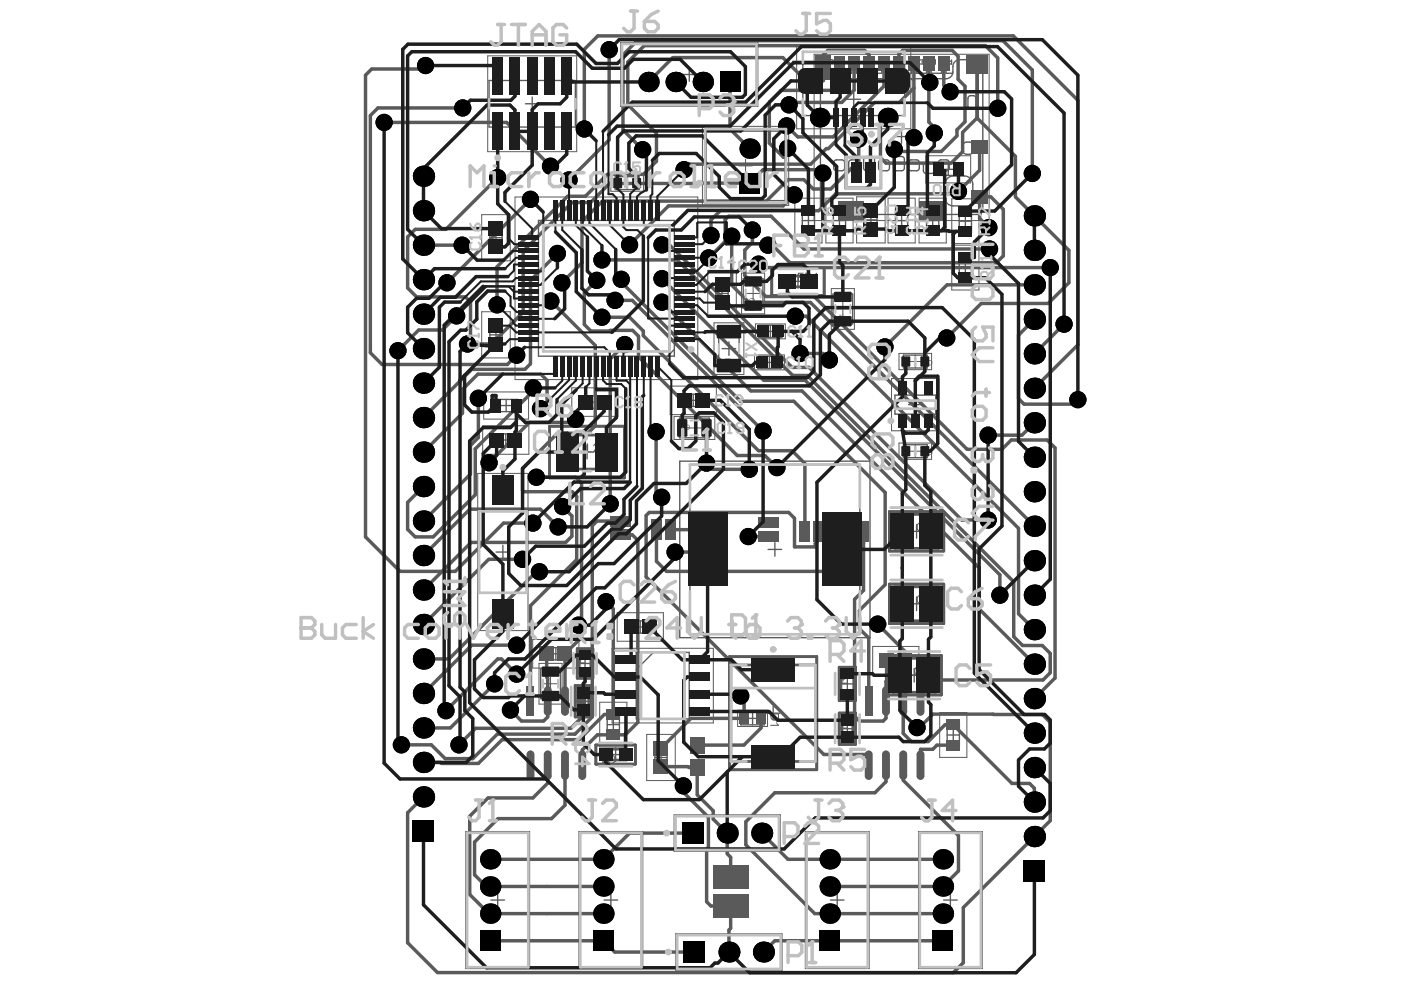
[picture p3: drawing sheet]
<svg xmlns="http://www.w3.org/2000/svg" width="297mm" height="210mm" viewBox="0 0 297 210" stroke-linecap="round" stroke-linejoin="round" font-family="sans-serif">
<g fill="#5a5a5a">
<path d="M116 147.8l.2-.1 .1 .1a.41 .41 0 0 0 .1 .7 .41 .41 0 0 0 .5-.4l-.3-.3 .1-.1a.54 .54 0 0 1 .3 .8 .54 .54 0 0 1-.9 .1l-.2-.3z"/>
<path d="M115.9 147h1.2v.2h-.9l.2 .2-.2 .1z"/>
<path d="M153.7 76.6l.6 .4 .6-.4-.5 .5 .5 .3v.2l-.6-.4-.6 .4v-.2l.5-.3z"/>
<path d="M153.7 76l1.2 .1h-.9l.2 .3h-.2z"/>
<path d="M143.6 90.1a.53 .53 0 0 1 .9 .3h-.1a.42 .42 0 0 0-.7 .1 .42 .42 0 0 0 .5 .5l.2-.3 .1 .1a.54 .54 0 0 1-.8 .3 .54 .54 0 0 1-.1-.9z"/>
<path d="M144.7 90.3l.5-.3v1.1h-.2v-.8l-.2 .1z"/>
<path d="M158.9 65.1l.3-.2v.2a.42 .42 0 0 0 .2 .7 .42 .42 0 0 0 .5-.5l-.3-.2 .1-.2a.52 .52 0 0 1 .3 .8 .52 .52 0 0 1-.8 .1l-.3-.2z"/>
<path d="M158.9 64.2h.1a.63 .63 0 0 1 .8 .4l.1-.5h.1v.8l-.2-.1a.6 .6 0 0 0-.8-.5l.2 .5-.3-.1z"/>
<path d="M129.4 38.2a.53 .53 0 0 1 .9 .3h-.2a.42 .42 0 0 0-.7 .1 .42 .42 0 0 0 .5 .5l.2-.3 .2 .1a.54 .54 0 0 1-.8 .3 .54 .54 0 0 1-.1-.9z"/>
<path d="M130.5 38.4l.4-.3v1.1h-.1v-.8l-.3 .1z"/>
<path d="M131.4 38.2h.5h-.4l-.1 .3a.38 .38 0 0 1 .5 .3 .38 .38 0 0 1-.2 .4 .38 .38 0 0 1-.5-.2l.2-.1a.25 .25 0 0 0 .3 .1 .25 .25 0 0 0 0-.4 .25 .25 0 0 0-.3 .2z"/>
<path d="M196.8 95.5a.55 .55 0 0 1 .9 .3 .55 .55 0 0 1-.7 .6l-.3-.3h.1a.4 .4 0 0 0 .7 0 .4 .4 0 0 0-.2-.6l-.2-.1-.4 .3z"/>
<path d="M196.8 76.5a.55 .55 0 0 1 .9 .3 .55 .55 0 0 1-.7 .6l-.3-.3h.1a.4 .4 0 0 0 .7 0 .4 .4 0 0 0-.2-.6l-.2-.1-.4 .3z"/>
<path d="M178 68.4l.3-.2v.2a.42 .42 0 0 0 .1 .7 .42 .42 0 0 0 .5-.5l-.3-.2 .1-.2a.52 .52 0 0 1 .3 .8 .52 .52 0 0 1-.8 .1l-.3-.2z"/>
<path d="M178 67.5a.63 .63 0 0 1 .8 .3l.1-.4h.2v.7h-.3a.6 .6 0 0 0-.8-.5l.3 .5-.3-.1z"/>
<path d="M177.9 66.8h1.2h-.9l.1 .3h-.1z"/>
<path d="M145.6 90.4a.26 .26 0 0 0 .5 0 .26 .26 0 0 0-.5 0zM145.5 90.1a.5 .5 0 0 1 .7 .1 .5 .5 0 0 1 0 .7 .29 .29 0 0 1-.3 .3 .29 .29 0 0 1-.3-.3l.1 .1h.3l.1-.4a.34 .34 0 0 1-.5 .1 .34 .34 0 0 1-.1-.6z"/>
<path d="M159 63.5a.45 .45 0 0 0 .5 .3 .45 .45 0 0 0 .4-.3zM158.9 63.4h.1a.52 .52 0 0 1 .6-.2 .52 .52 0 0 1 .4 .6 .63 .63 0 0 1-.7 .2 .63 .63 0 0 1-.4-.5z"/>
<path d="M196.1 96.2a.19 .19 0 0 0 .3 0 .19 .19 0 0 0-.3 0zM196 95.6a.21 .21 0 0 0 .4 0 .21 .21 0 0 0-.4 0zM195.9 95.5a.37 .37 0 0 1 .5-.1 .37 .37 0 0 1 0 .6 .29 .29 0 0 1 0 .4 .29 .29 0 0 1-.4 0 .29 .29 0 0 1 0-.4z"/>
<path d="M195.9 77.1a.25 .25 0 0 0 .5 0 .25 .25 0 0 0-.5 0zM195.9 76.5l.1-.2h.5l.1 .2-.2 .1-.1-.2-.3 .1v.3a.35 .35 0 0 1 .5 .1 .35 .35 0 0 1-.2 .5 .35 .35 0 0 1-.4-.4z"/>
</g>
<g fill="none" stroke="#5a5a5a" stroke-width=".58">
<path d="M163.6 56.7h11.1v5.9h-11.1zM166.9 58.5h4.6v2.3h-4.6zM116.5 90.4h15.9v10.9h-15.9zM119.9 92.3h9.2v7.1h-9.2zM188.6 108.5h11.5v8.3h-11.5zM189.7 109.1h9.2v7.2h-9.2zM122.4 137.6h3.3v6.2h-3.3zM122.8 138.4h2.5v4.5h-2.5zM154.7 139.2h18.5v24h-18.5zM188.1 139h11.5v8.3h-11.5zM188.6 123.8h11.5v8.4h-11.5zM189.2 139.6h9.2v7.2h-9.2z"/>
<path d="M189.7 124.4h9.2v7.2h-9.2zM121.9 145.4h3.5v6.6h-3.5zM122.5 146.4h2.3v4.6h-2.3zM126.3 158h8.4v4h-8.4zM128.2 158.8h4.6v2.3h-4.6zM155 141h17.9v20.4h-17.9zM177.9 141.5h3.5v7h-3.5zM177.9 151.2h3.5v6.6h-3.5zM178.3 142.6h2.7v4.8h-2.7zM178.5 152.2h2.3v4.6h-2.3z"/>
</g>
<g fill="none" stroke="#5a5a5a" stroke-width=".29">
<path d="M103.7 17.1h18.3v9.8h-18.3zM131.9 9.3h28.5v13h-28.5zM144.7 15.8h2.9M146.1 14.4v2.8M170.2 11h21.6v13.5h-21.6zM177.1 15.5h.3v-2.7h1v2.7h2.2v-2.7h1v2.7h2.2v-2.7h.9v2.7h2.2v-2.7h1v2.7h2.2v-2.7h1v2.7h2.2v-2.7h1v2.7h2.1v-2.7h1v2.7h2.2v-2.7h1v2.7h1.4M181 19.6v2.9M111.4 22h2.9M112.8 20.6v2.8M130.4 37.5h5.1v2.7h-5.1zM149.7 27.8h16.7v14.7h-16.7zM176.9 34.1l.4-.2h1.2a.58 .58 0 0 1 .6 .6v1.1a.58 .58 0 0 1-.6 .6h-1.2a.58 .58 0 0 1-.5-.6v-1.1z"/>
<path d="M179.6 21h2.8M180.1 34.1l.4-.2h1.2a.58 .58 0 0 1 .5 .6v1.1a.58 .58 0 0 1-.5 .6h-1.2a.58 .58 0 0 1-.6-.6v-1.1zM183.3 33.3l.4-.1h1.1a.58 .58 0 0 1 .6 .6v1.8a.58 .58 0 0 1-.6 .6h-1.1a.58 .58 0 0 1-.6-.6v-1.8zM186.4 34.1l.5-.2h1.1a.58 .58 0 0 1 .6 .6v1.1a.58 .58 0 0 1-.6 .6h-1.1a.58 .58 0 0 1-.6-.6v-1.1zM189.6 33.3l.4-.1h1.2a.58 .58 0 0 1 .5 .6l.1 1.8a.58 .58 0 0 1-.6 .6h-1.2a.58 .58 0 0 1-.6-.6v-1.8zM189.7 29h2.9M191.1 27.5v2.9M192.8 34.1l.4-.2h1.1a.58 .58 0 0 1 .6 .6v1.1a.58 .58 0 0 1-.6 .6h-1.1a.58 .58 0 0 1-.6-.6v-1.1zM196 34.6l.4-.1h1.1a.58 .58 0 0 1 .6 .6v1.1a.58 .58 0 0 1-.6 .6h-1.1a.58 .58 0 0 1-.6-.6v-1.1zM198.6 34.6h4.9v2.6h-4.9zM199.1 34.1l.4-.2h1.2a.58 .58 0 0 1 .6 .6v1.1a.58 .58 0 0 1-.6 .6h-1.2a.58 .58 0 0 1-.5-.6v-1.1zM199.8 35.9h2.5"/>
<path d="M200.9 37.8l.7-.4 2.9-.1a1.73 1.73 0 0 1 1.8 1.8v3.4a1.15 1.15 0 0 1-1.2 1.2h-3a1.73 1.73 0 0 1-1.8-1.8v-2.8l.1-.5zM201.1 34.6v2.6M205.4 20.5l1-.2a.58 .58 0 0 1 .5 .6v1.7a.58 .58 0 0 1-.5 .6h-.6a.58 .58 0 0 1-.6-.6v-1.7zM103.9 50.4h2.6M103.9 48h2.6v4.9h-2.6zM105.2 49.1v2.6M114.2 46.7h28.8v28.8h-28.8zM151.8 59.8h2.6v4.9h-2.6zM157.6 59.1h4.2v6.3h-4.2zM167.7 59.7h2.9M169.2 58.2v2.9M170.1 46.8h2.6"/>
<path d="M170.1 44.3h2.6v4.9h-2.6zM171.4 45.5v2.6M174.3 44.5v1h3.2a.78 .78 0 0 1 .3-.8 .78 .78 0 0 1 .8 0l.1 .8 20.7-.1M175.7 45.5v-.1a.86 .86 0 0 0-.8-.9h-1v-31.8h2.3a.86 .86 0 0 1 .9 .8v1.7a1.44 1.44 0 0 0 1.4 1.5h7l.3 .3 .3-.3h7.2l.3 .3 .2-.3h6.8a1.44 1.44 0 0 0 1.4-1.5 2 2 0 0 1 1-2.5h5.4v31.8h-.9v1M176.7 46.8h2.6M176.7 44.3h2.6v4.9h-2.6zM177.5 45.1h1.2M178 45.5v2.6M183.3 46.6h2.6M183.3 44.2h2.6v4.9h-2.6zM184.6 45.3v2.6M189.9 46.8h2.6"/>
<path d="M189.9 44.3h2.6v4.9h-2.6zM191.2 45.5v2.6M196.4 46.8h2.6M196.4 44.3h2.6v4.9h-2.6zM197.7 45.5v2.6M203.4 46.9h2.6M203.4 56.7h2.6M203.4 44.5h2.6v4.8h-2.6zM203.4 54.3h2.6v4.9h-2.6zM204.7 45.6v2.6M204.7 55.4v2.6M208 44.5v1h-8.6v-.7"/>
<path d="M103.9 71h2.6M103.9 68.5h2.6v4.9h-2.6zM105.2 69.7v2.6M143 74.1l-1.5 1.4M151.8 62.2h2.6M152.4 69.3h4.3v9.2h-4.3zM153.1 60.9v2.6M160.7 75.5h4.9v2.6h-4.9zM160.9 69h4.9v2.6h-4.9zM161.8 76.8h2.6M162 70.3h2.6M163.1 75.5v2.6"/>
<path d="M163.3 69v2.6M176.6 62.3h4.2v6.4h-4.2zM191.5 75.3h5.1v2.7h-5.1zM104.8 92h4.9v2.6h-4.9zM104.9 84.7h4.9v2.6h-4.9zM105.9 93.3h2.6M106 86h2.6M107.2 92v2.6M107.3 84.7v2.6M123 95.9h2.9M123.7 84h4.9v2.5h-4.9zM124.5 94.4v2.9"/>
<path d="M124.8 85.2h2.6M126.1 84v2.5M144.1 88.6h6.3v4.2h-6.3zM144.1 97.8h40.4v37.4h-40.4zM144.5 83.6h4.9v2.6h-4.9zM145.7 84.9h2.6M146.3 98.5h36v36h-36zM147 83.6v2.6M189.7 83.8h8.7v4h-8.7zM191.5 94.3h5.1v2.7h-5.1zM192.6 85.8h2.9M194.1 84.4v2.8"/>
<path d="M101.6 108.4h10.1v17.3h-10.1zM105.2 117.1h2.9M106.6 115.6v2.9M162.8 116.5h2.9M164.3 115v2.9M192.9 112.7h2.9M194.3 111.2v2.9M115.4 137.3h4.9v2.6h-4.9zM116.5 138.6h2.6M117.8 137.3v2.6M124 139.2v2.9M133.3 131.6h4.9v2.6h-4.9z"/>
<path d="M134.5 132.9h2.5M134.9 138.3h11.2v14.1h-11.2zM135.8 131.6v2.6M138.5 138.3l-3.6 3.7M187.5 138.8h4.9v2.6h-4.9zM189.9 138.8v2.6M192.9 128h2.9M194.3 126.6v2.9M114.6 141.8h4.2v6.3h-4.2zM122.2 148.7h2.9M122.6 140.7h2.9M123.7 147.2v2.9"/>
<path d="M128.7 153.6h2.6M128.7 151.2h2.6v4.9h-2.6zM129.1 160h2.9M130 152.3v2.6M130.5 158.5v2.9M138.8 158.2h2.6v4.9h-2.6zM140.1 159.3v2.6M157 150.9h5.1v2.8h-5.1zM158.2 152.3h2.7M159.6 150.9v2.8M162.5 151.2h2.9M163.9 149.8v2.9"/>
<path d="M178.2 145h2.9M178.2 154.5h2.9M179.7 143.6v2.8M179.7 153.1v2.8M188.6 140.1h2.6M192.4 143.2h2.9M193.8 141.7v2.9M200.8 155.8h2.6M200.8 153.4h2.6v4.9h-2.6zM202.1 154.5v2.6M99 176.6h13v28.5h-13zM123 176.6h13v28.5h-13z"/>
<path d="M138.8 160.6h2.6M143.2 173.1h22v7.1h-22zM152.7 176.6h2.9M154.2 175.2v2.9M171 176.6h13v28.5h-13zM195 176.6h13v28.5h-13zM104.1 190.8h2.9M105.5 189.4v2.9M128.1 190.8h2.9M129.5 189.4v2.9M143.6 198.3h21.9v7.1h-21.9zM176.1 190.8h2.8"/>
<path d="M177.5 189.4v2.9M200.1 190.8h2.8M201.5 189.4v2.9M153.1 201.9h2.9M154.5 200.4v2.9"/>
<circle cx="205.2" cy="31.4" r="1.33"/>
</g>
<g fill="none" stroke="#5a5a5a" stroke-width=".21">
<path d="M103.4 11.8h18.9v20.4h-18.9zM131.6 9h29.1v13.6h-29.1zM168.9 9.5h24.2v17.8h-24.2zM172.6 11.5h37.1v35.3h-37.1zM148.9 26.8h18.3v16.7h-18.3zM156.6 35.2h2.9M158.1 33.7v2.9M196.3 33h9.5v5.8h-9.5zM102.1 45.5h6.1v9.8h-6.1zM109.2 41.8h38.7v38.7h-38.7zM150.1 57.3h6v9.8h-6zM168.5 42h5.8v9.5h-5.8z"/>
<path d="M175.1 42h5.8v9.5h-5.8zM181.6 41.7h6.1v9.8h-6.1zM188.3 42h5.7v9.5h-5.7zM194.9 42h5.7v9.5h-5.7zM201.8 42.2h5.8v9.5h-5.8zM201.8 52h5.8v9.5h-5.8zM102.1 66.1h6.1v9.8h-6.1zM160 75.3h6.3v3.1h-6.3zM160.2 68.7h6.3v3.1h-6.3zM102.3 90.3h9.8v6h-9.8zM102.6 83.1h9.5v5.8h-9.5zM121.2 82.2h9.8v6.1h-9.8z"/>
<path d="M142.1 81.9h9.8v6h-9.8zM189 80.3h10.1v11h-10.1zM101.3 100.4h10.6v33.3h-10.6zM112.9 135.6h9.8v6h-9.8zM129.8 137.5h21.4v15.8h-21.4zM130.9 129.9h9.7v6.1h-9.7zM185 137.1h9.8v6h-9.8zM127.2 148.9h5.7v9.5h-5.7zM137.1 155.7h6.1v9.8h-6.1zM156.4 150.6h6.3v3.4h-6.3zM199.2 151.1h5.8v9.5h-5.8zM98.8 176.3h13.5v29.1h-13.5z"/>
<path d="M122.7 176.3h13.6v29.1h-13.6zM142.9 172.8h22.5v7.7h-22.5zM170.7 176.3h13.6v29.1h-13.6zM194.7 176.3h13.6v29.1h-13.6zM143.3 198h22.5v7.7h-22.5z"/>
</g>
<g fill="#5a5a5a">
<path d="M194 141.5l.3-.1a.72 .72 0 0 1 1.1 .4l-.2 .1a.61 .61 0 0 0-.9-.3 .61 .61 0 0 0-.2 .8 .55 .55 0 0 0 .4 .6 .55 .55 0 0 0 .7-.4h.2a.82 .82 0 0 1-1.1 .6 .82 .82 0 0 1-.5-1.1z"/>
<path d="M195.8 141.3h1v.2h-.8l-.1 .6a.62 .62 0 0 1 .9 .2 .62 .62 0 0 1-.4 .9 .62 .62 0 0 1-.8-.5h.3a.39 .39 0 0 0 .6 .2 .39 .39 0 0 0 0-.6l-.2-.2-.4 .2h-.2z"/>
<path d="M194.4 126.5l.4-.2a.75 .75 0 0 1 1.1 .4l-.2 .1a.62 .62 0 0 0-.9-.3 .62 .62 0 0 0-.2 .9 .55 .55 0 0 0 .5 .5 .55 .55 0 0 0 .6-.5h.2a.84 .84 0 0 1-1.1 .6 .84 .84 0 0 1-.5-1.1z"/>
<path d="M194.4 111.1l.4-.2a.75 .75 0 0 1 1.1 .4l-.2 .1a.62 .62 0 0 0-.9-.3 .62 .62 0 0 0-.2 .9 .55 .55 0 0 0 .5 .5 .55 .55 0 0 0 .6-.5l.2 .1a.84 .84 0 0 1-1.1 .6 .84 .84 0 0 1-.5-1.1z"/>
<path d="M196.1 110.8h1.3l-.6 1.1-.2 .8h-.2l.1-.6 .6-1h-1z"/>
<path d="M124.4 94h.3v1.7h.9v.2h-1.2z"/>
<path d="M125.9 94.2a.62 .62 0 0 1 1 0 .62 .62 0 0 1-.4 1l-.4 .5h.9v.2h-1.3l.5-.7a.72 .72 0 0 0 .4-1h-.4l-.2 .4h-.2z"/>
<path d="M177.7 151.6h.3v.8l.5 .1a.61 .61 0 0 1 .3-.8 .61 .61 0 0 1 .8 .3 .61 .61 0 0 1-.5 .8v-.3a.38 .38 0 0 0 .2-.6 .38 .38 0 0 0-.7 .1l.1 .7-1-.1z"/>
<path d="M129 160.3l.2-.2a.95 .95 0 0 1 1.3 .8 .95 .95 0 0 1-1.1 1l-.5-.3v-.2h.3a.61 .61 0 0 0 .7 .2 .61 .61 0 0 0 .4-.8 .6 .6 0 0 0-.6-.5 .6 .6 0 0 0-.6 .4l-.2-.1z"/>
<path d="M121.8 146a.69 .69 0 0 1 1.2 .3l.4 .4v-.9h.3v1.2h-.3l-.5-.5a.52 .52 0 0 0-.4-.4 .52 .52 0 0 0-.5 .2v.2l.4 .2v.3a.66 .66 0 0 1-.6-1z"/>
<path d="M122.1 138.1h1.9v.2h-1.4l.3 .5h-.3z"/>
<path d="M169.2 57.8h1.2v.3h-1v.5h.9v.3h-.9v.8h-.2z"/>
<path d="M172.5 58.3l.7-.5v1.9h-.2v-1.4l-.5 .3z"/>
<path d="M163.3 153.7h1.5l-.3-.5h.2l.5 .5v.2h-1.9z"/>
<path d="M196.3 126.4a.58 .58 0 0 1 .5-.2 .58 .58 0 0 1 .5 .4h-.2a.35 .35 0 0 0-.5-.2 .35 .35 0 0 0-.2 .4l-.1 .3a.57 .57 0 0 1 .9 0 .57 .57 0 0 1-.3 .9 .57 .57 0 0 1-.7-.5l-.1-.7zM196.4 127.2a.42 .42 0 0 0 .1 .6 .42 .42 0 0 0 .6-.2 .42 .42 0 0 0-.3-.5l-.1-.1z"/>
<path d="M178 143.9v.9h.6v-.8l-.2-.2zM177.8 143.8a.51 .51 0 0 1 .6-.2 .51 .51 0 0 1 .4 .5l.3-.4 .5-.3v.3l-.8 .7v.4h.8v.3h-1.9z"/>
<path d="M178.1 142.6l.9 .6v-.6zM177.7 142.3h1.3v-.2h.2v.2h.4v.3h-.4v.8h-.2l-1.3-.9z"/>
<path d="M178 153.5v.8h.6l-.1-.9-.4-.1zM177.8 153.2a.53 .53 0 0 1 .6-.1 .53 .53 0 0 1 .4 .5l.1-.3 .7-.4v.3l-.8 .6v.5h.8v.3h-1.9z"/>
<path d="M127.9 160.7v.8l.6-.8zM127.7 160h.2v.5h.8v.2l-.8 1.2h-.2v-1.2h-.2v-.2h.2z"/>
<path d="M122.1 147.6l-.1 .9h.6v-.9l-.2-.1zM121.8 147.5a.52 .52 0 0 1 .6-.2 .52 .52 0 0 1 .4 .5l.9-.7v.3l-.8 .4-.1 .3v.4h.9v.2h-1.9z"/>
<path d="M122.4 139.6v.8h.6l-.1-.6a.29 .29 0 0 0-.1-.3 .29 .29 0 0 0-.4 .1zM122.3 139.4a.51 .51 0 0 1 .6-.2 .51 .51 0 0 1 .3 .6v-.2l.8-.5v.3l-.8 .7v.3h.8v.3h-1.9z"/>
<path d="M170.9 58.1v.5h.5a.3 .3 0 0 0 .3-.3 .3 .3 0 0 0-.3-.2zM170.9 58.9v.6l.6-.1a.31 .31 0 0 0 .3-.3 .31 .31 0 0 0-.4-.2zM170.7 57.8h.8a.47 .47 0 0 1 .5 .4 .47 .47 0 0 1-.3 .5 .51 .51 0 0 1 .3 .7 .51 .51 0 0 1-.6 .3h-.7z"/>
<path d="M163.5 151.5v.4a.72 .72 0 0 0 .7 .6 .72 .72 0 0 0 .7-.4v-.6zM163.3 151.3h1.9v.6a.94 .94 0 0 1-1.6 .7l-.3-.5z"/>
</g>
<path d="M163.6 56.7h11.1v5.9h-11.1zM116.5 90.4h15.9v10.9h-15.9zM188.6 108.5h11.5v8.3h-11.5zM122.4 137.6h3.3v6.2h-3.3zM154.7 139.2h18.5v24h-18.5zM188.1 139h11.5v8.3h-11.5zM188.6 123.8h11.5v8.4h-11.5zM121.9 145.4h3.5v6.6h-3.5zM126.3 158h8.4v4h-8.4zM177.9 141.5h3.5v7h-3.5zM177.9 151.2h3.5v6.6h-3.5z" fill="none" stroke="#5a5a5a" stroke-width=".58"/>
<g fill="none" stroke="#5a5a5a" stroke-width=".21">
<path d="M129.5 37.1h6.9v3.5h-6.9zM131.6 38.8h2.7M133 37.5v2.7M157.2 57.9h4.9v8.6h-4.9zM151.4 68.4h6.3v11h-6.3zM158.2 62.2h2.9M159.7 60.8v2.9M176.2 61.2h4.9v8.6h-4.9zM177.3 65.5h2.8M178.7 64.1v2.8M190.6 74.9h6.9v3.5h-6.9zM192.7 76.7h2.7"/>
<path d="M194.1 75.3v2.7M142.9 88.3h8.7v4.9h-8.7zM145.8 90.7h2.9M147.2 89.3v2.9M190.6 93.9h6.9v3.5h-6.9zM192.7 95.7h2.7M194.1 94.3v2.7M114.3 140.7h4.9v8.6h-4.9zM115.3 145h2.9M116.7 143.5v2.9"/>
</g>
<g fill="none" stroke="#5a5a5a" stroke-width=".29">
<path d="M168.1 13h26.4M195.1 12.7h.6v.9h-.6M195.4 13.1h.3M196.3 13.1h-.3v-.3l.4-.1 .2 .1v.6l-.2 .2-.4-.2M196.9 12.8l.5-.1v.9l-.5-.2zM197.7 12.7h.6v.9h-.6M198 13.1h.3M199.4 12.8l.6-.1v.9l-.6-.2 .2-.3zM199.6 13.1h.4M200 13.1h.1M200.3 12.8l.2-.1 .4 .1v.6l-.2 .2-.4-.2M201.8 12.7v.9l-.6-.2 .1-.4h.5"/>
<path d="M153.1 73.9h2.9M154.5 72.5v2.9"/>
</g>
<g fill="none" stroke="#5a5a5a" stroke-width=".73">
<path d="M90.2 13.9l-.7 .7h-10.7l-1.3 1.3v97.9l7.3 7.3h11.7l10.3-10.2h6.2M129.2 10.5v19.1l-8.6 8.5M154.8 17.4v10l4.1 4.1M178.1 13.4v4.7l-1.1 1.1h-11.4l-2.5 2.4v8.7l3 3h.2l.7-.6v-1.3M181.1 13.4v5.7l-2.6 2.6h-10.7l-.5 .5M184.3 13.4v-1.8l-1-.9h-7.8l-.9 .9v5.4l-.2 .2h-3.5l-4.9-5h-23.3l-5.2 5.2M187.4 13.4v4.9l-10.8 10.7h-7.5l-2.3-2.3M190.6 13.4v-1.9l.8-.8h10.5l1.2 1.2v4.9l1.5 1.5v7.5l-1.7 1.7v1.3l-3.3 3.3h-9.5l-.5-.4M193.8 18.6l-3.1 3.1h-5.3l-9.8 9.8h-.4l-3.3 3.3h-25.7l-1.2 1.2M193.8 13.4v15.8M196.9 13.4v12.5l1.2 1.1v1.2M196.9 17.3l.2 .2"/>
<path d="M200.1 13.4v4.7l1.4 1.4M81.4 26h26l9.3 9.2M98.1 22.9h-18l-1.6 1.6v50.3l2.5 2.5h26.6l1.9-2M123.9 27.3v-16.8l2.8-2.9h88.1l13.7 13.7v51.8l-9.2 9.2M136.3 31.7l-4.2-4.1v-16l3-3h77.6l6.2 6.2v22M174.5 36.7l-.8-.7h-11.9l-2.9 2.8-29.6 .1-4.1 4h-3.9l-10.4 10.4v12.9l-6.7 6.7h-5.1l.7-.6v-8.3l-1.1-1h-10.4l-1.9-1.9v-10.9l1.6-1.6h6.5l11-10.9M182.1 29.5v4.6l-6 6h-3.7l-2-2h-3.4l-4.5 4.5h-34.8l-4.3 4.4v8.7l-4.3 4.3M188.2 24.9l-1.5 1.6v6.9l1.1 1.2h13.9l2.4-2.4v-4.1l3.1-3.1v-11.3v11.3l8.1 8.1v8.6l11.3 11.4v6.9l-4.4 4.3h-14.2l-7.3 7.4M207.7 31.1v5l-5 5h-25.5l-3.6 3.6h-20.9l-2 1.9v3.3M211.5 23v-10.7l-2.6-2.6h-72.3l-3.5 3.5v9l6.1 6.1v5.9l-2.8 2.8h-7.6l-4.7 4.6h-3.8l-14.9 15v8M89.8 52h8.2M112.5 42.3l-17.7 17.7"/>
<path d="M118.2 53.7l-5.7 5.7v17.7l-1.2 1.2h-11.3l-10.2 10.2M126.5 59.4l-2.6 2.7v6.7l1.4 1.4 8.8-.2 1.3 1.3v4.4l20.9 20.9h5.9l2.5 2.5M127.6 55.1h16l24.5 24.5h3l43.8 43.8v11.6l1.9 1.9h4.2l1.7 1.6v4.1l-1.6 1.6h-25.1l-.8 .8v3.6M131.7 59.2v.6l25.3 25.3h11.3l19.4 19.3v19.6l-5.5 5.4v3.9l2 2v13.3M140.4 59.1l21.5 21.5h8.8l41.3 41.3v4.3M140.4 51.9h1.5l26 26h3.6l32.4 32.4h5.6M155.1 50.1v10.4l3.7 3.6h13l47.5 47.5M159.5 48.8v2.6l-1.6 1.6v5.4l4.5 4.5h10.2l32.4 32.4h7.4l2-2h7.6l1.7 1.7v48.7l-4.4 4.4M160.8 56l.8 .7h61.1M168.4 41.3l-2.4 2.4h-24.3l-8.2 8.2M209.7 48.3l-2-2v-4.6h2.4l2.6 2.7v9.9l-1.4 1.4h-43.8l-3.7-3.7h-1M209.8 52.8h-39.4l-6.9-7h-9l-.8 .8v4.6l-3.5 3.5"/>
<path d="M96.8 67l-3 3h-5l-4.4 4.4M116.8 63.8l9.4 9.4v17.1l-1.6 1.6h-6.4l-7.4 7.4v4.7l.2 .3h10.3l1 .9v13.4l-9.8 9.8v20.2M127.6 67.3h5.9l2.9 2.9v1l24.4 24.4h7.1l2.7 2.7v14.4M130.4 63.7h3.7l27.7 27.7M132.4 73.1l-3 3v30.7M140.4 64.1l18.8 18.8h10.8l37.6 37.5v8.7l11.7 11.7M168.6 67h2.3l45.1 45v18.1l3.3 3.4M169.6 74.9h4.9l1.3 1.4M219.3 60.4h-18.5l-13.2 13.2M219.3 67.7l-3.4 3.4v13.4l1.2 1.2h10.5l.9-1M225.6 68.7l-6.3 6.3M101.4 84.4v8.4l-1.4 1.4h-.3v6.3l-9.9 10"/>
<path d="M113.1 82.3v.6l-12.3 12.3v9.7l-9 8.9h-3.8l-1.6-1.6v-5.7l3.4-3.3M114.6 86.6l1.4-1.4v-4.6l-1.3-1.3h-13.4l-3.2 3.3v5l-8.3 8.3M122.1 88.9l-.7 .7h-9.1l-8.6 8.5M139.1 91.5v12.8l1.2 1.1M149.8 98.2l1.3 1.3h7.8M219.3 89.6l-2.6 2.7h-7.2M110.8 118.6h-7.2l-13.8 13.8M113.7 101.2h8.4l1.2 1.2v32.7l-3.5 3.5v10M118.3 111.7l-3.7-3.7h-15l-9.8 9.8M119.3 107.4l2 2v4.3l-1.4 1.3h-20l-10.1 10.1M131.5 110.5h-4.9l-1 1v40.5l-3.7 3.7h-16.5l-5.2 5.1h-5.8l-2.9-2.9h-6.4M131.5 113.4h2.6l1.1 1.2v38.6l-2.6 2.6h-5.9l-3.3 3.2v3.2"/>
<path d="M139.2 112.3v6.7l2.1 2.1h35.8l6-5.9M142.1 112.3h6.6M151.6 112.3v2.3l-2.5 2.5h-6M158.6 113.8h4.4M180.2 112.7h-6.6v1.8l-.8 .7v.8h-4.3v-6.1l-1.3-1.3h-29.6l-.6 .7v13l37.7 37.7h9.5v2.2M183.1 112.7v12.5l-1.9 1.9v24.8l1 1h5.1l.5-.6 .2-12.2M109.5 136.8h-9.5l-10.2 10.2M114.4 121.2h-.7l-18.5 18.5h-5.4M115.9 138.6v5l.2 .2v8.2l-.8 .9h-4.7l-2.4-2.4M122.6 132.6v3.2M128.5 127.6l1.5 1.5v22.4h-1.9l-5.3 5.3h-16.3l-5.1 5.1h-7.8l-.2-.3h-3.6M186.1 132.3l5.8 5.8v6.1l-.4 .3v11l1.7 1.7h3.6l3.6-3.5h1.7l12.5 12.4h3.7l1 1v3"/>
<path d="M104.9 145l-9.4 9.3h-5.7M109.5 142.9l-3.2-3.2h-.8l-11 11M123.4 148.6v3.4l-2.4 2.4h-20.2l-3.5 3.5M157 147.5l.8 .8v4h-11.3l-6.4 6.4M161.4 152.3v2l-3.7 3.7h-9.9M194.4 154.3h.5l2.9-2.9 23.2 .1 1.7 1.7v20.8l-18.5 18.4v11.7l-2 2.1h-109.5l-6.3-6.3v-27.6l3.4-3.3M202.1 158h-3.5l-.8 .9h-2.6v3.3M116.1 162.2v3.8l-3.1 3.2h-9.5l-3.9 3.9v16.5l4.1 4.1h24.2M119.8 162.2v8.5l-2.9 2.9h-11.3l-5 4.9v7l2.5 2.5h24.8M140.1 162.5h5.8l.2 .2h1.7v5.8l3.4 3.4v1.8l3 2.9v4.4l.7 .8v4.2M144.9 166.6v1.4l5.3 5.3v6.3l-.4 .4v11.2l.9 .9h4.2v4.7l-.4 .4v4.7M146.9 176.6h-13.4l-5.6 5.6h-24"/>
<path d="M161.5 176.6l5.6 5.6h32.8M187.8 162.2v3.5l-2.3 2.4h-21.2l-6.2 6.1v4.9l14.6 14.6h27.2M191.5 162.2v3.3l11.7 11.6v7.6l-3.3 3.3h-24M103.9 199.5h24l2.4 2.4h16.9M199.9 199.5h-35.6l-2.4 2.4"/>
</g>
<g fill="#000">
<circle cx="90.2" cy="13.9" r="1.83"/>
<circle cx="129.2" cy="10.5" r="1.83"/>
<circle cx="137.5" cy="17.4" r="2.16"/>
<circle cx="143.3" cy="17.4" r="2.16"/>
<circle cx="149" cy="17.4" r="2.16"/>
<circle cx="197.1" cy="17.5" r="1.83"/>
<circle cx="201.5" cy="19.5" r="1.83"/>
<circle cx="81.4" cy="26" r="1.83"/>
<circle cx="89.8" cy="37.4" r="2.26"/>
<circle cx="98.1" cy="22.9" r="1.83"/>
<circle cx="105.5" cy="37.7" r="1.83"/>
<circle cx="116.7" cy="35.2" r="1.83"/>
<circle cx="120.6" cy="38.1" r="1.83"/>
<circle cx="123.9" cy="27.3" r="1.83"/>
<circle cx="136.3" cy="31.7" r="1.83"/>
<circle cx="145" cy="36" r="1.83"/>
<circle cx="158.9" cy="31.5" r="2.16"/>
<circle cx="166.8" cy="26.7" r="1.83"/>
<circle cx="167" cy="31.4" r="1.83"/>
<circle cx="167.3" cy="22.2" r="1.83"/>
<circle cx="173.8" cy="24.9" r="2.09"/>
<circle cx="174.5" cy="36.7" r="1.83"/>
<circle cx="182.1" cy="29.5" r="1.83"/>
<circle cx="188.2" cy="24.9" r="2.09"/>
<circle cx="189.6" cy="31.7" r="1.83"/>
<circle cx="193.8" cy="29.2" r="1.83"/>
<circle cx="198.1" cy="28.2" r="1.83"/>
<circle cx="211.5" cy="23" r="1.83"/>
<circle cx="218.9" cy="36.8" r="1.83"/>
<circle cx="89.8" cy="59.3" r="2.26"/>
<circle cx="89.8" cy="52" r="2.26"/>
<circle cx="89.8" cy="44.7" r="2.26"/>
<circle cx="94.8" cy="60" r="1.83"/>
<circle cx="98" cy="52" r="1.83"/>
<circle cx="112.5" cy="42.3" r="1.83"/>
<circle cx="118.2" cy="53.7" r="1.83"/>
<circle cx="119.1" cy="60" r="1.83"/>
<circle cx="126.5" cy="59.4" r="1.83"/>
<circle cx="127.6" cy="55.1" r="1.83"/>
<circle cx="131.7" cy="59.2" r="1.83"/>
<circle cx="133.5" cy="51.9" r="1.83"/>
<circle cx="140.4" cy="51.9" r="1.83"/>
<circle cx="140.4" cy="59.1" r="1.83"/>
<circle cx="150.2" cy="54.7" r="1.83"/>
<circle cx="150.7" cy="49.9" r="1.83"/>
<circle cx="155.1" cy="50.1" r="1.83"/>
<circle cx="159.5" cy="48.8" r="1.83"/>
<circle cx="160.8" cy="56" r="1.83"/>
<circle cx="162.8" cy="52" r="1.83"/>
<circle cx="168.4" cy="41.3" r="1.83"/>
<circle cx="203.2" cy="40.6" r="1.83"/>
<circle cx="209.7" cy="48.3" r="1.83"/>
<circle cx="209.8" cy="52.8" r="1.83"/>
<circle cx="219.3" cy="45.8" r="2.26"/>
<circle cx="219.3" cy="53.1" r="2.26"/>
<circle cx="222.7" cy="56.7" r="1.83"/>
<circle cx="84.4" cy="74.4" r="1.83"/>
<circle cx="89.8" cy="73.9" r="2.26"/>
<circle cx="89.8" cy="66.6" r="2.26"/>
<circle cx="96.8" cy="67" r="1.83"/>
<circle cx="99.1" cy="72.9" r="1.83"/>
<circle cx="105.4" cy="64.6" r="1.83"/>
<circle cx="109.5" cy="75.3" r="1.83"/>
<circle cx="116.8" cy="63.8" r="1.83"/>
<circle cx="127.6" cy="67.3" r="1.83"/>
<circle cx="130.4" cy="63.7" r="1.83"/>
<circle cx="132.5" cy="73.1" r="1.83"/>
<circle cx="140.4" cy="64.1" r="1.83"/>
<circle cx="168.6" cy="67" r="1.83"/>
<circle cx="169.6" cy="74.9" r="1.83"/>
<circle cx="175.8" cy="76.3" r="1.83"/>
<circle cx="187.6" cy="73.6" r="1.83"/>
<circle cx="200.7" cy="71.7" r="1.83"/>
<circle cx="219.3" cy="67.7" r="2.26"/>
<circle cx="219.3" cy="60.4" r="2.26"/>
<circle cx="219.3" cy="75" r="2.26"/>
<circle cx="225.6" cy="68.7" r="1.83"/>
<circle cx="89.8" cy="88.5" r="2.26"/>
<circle cx="89.8" cy="81.2" r="2.26"/>
<circle cx="89.8" cy="95.9" r="2.26"/>
<circle cx="101.4" cy="84.4" r="1.83"/>
<circle cx="103.7" cy="98.1" r="1.83"/>
<circle cx="113.1" cy="82.3" r="1.83"/>
<circle cx="114.6" cy="86.6" r="1.83"/>
<circle cx="122.1" cy="88.9" r="1.83"/>
<circle cx="139.1" cy="91.5" r="1.83"/>
<circle cx="149.8" cy="98.2" r="1.83"/>
<circle cx="158.9" cy="99.5" r="1.83"/>
<circle cx="161.8" cy="91.4" r="1.83"/>
<circle cx="164.7" cy="99.1" r="1.83"/>
<circle cx="209.5" cy="92.3" r="1.83"/>
<circle cx="219.3" cy="89.6" r="2.26"/>
<circle cx="219.3" cy="82.3" r="2.26"/>
<circle cx="219.3" cy="96.9" r="2.26"/>
<circle cx="228.5" cy="84.7" r="1.83"/>
<circle cx="89.8" cy="117.8" r="2.26"/>
<circle cx="89.8" cy="103.2" r="2.26"/>
<circle cx="89.8" cy="110.5" r="2.26"/>
<circle cx="110.8" cy="118.6" r="1.83"/>
<circle cx="113" cy="110.9" r="1.83"/>
<circle cx="113.7" cy="101.2" r="1.83"/>
<circle cx="118.3" cy="111.7" r="1.83"/>
<circle cx="119.3" cy="107.4" r="1.83"/>
<circle cx="129.4" cy="106.8" r="1.83"/>
<circle cx="140.3" cy="105.4" r="1.83"/>
<circle cx="143.1" cy="117.1" r="1.83"/>
<circle cx="158.6" cy="113.8" r="1.83"/>
<circle cx="209.5" cy="110.3" r="1.83"/>
<circle cx="219.3" cy="118.9" r="2.26"/>
<circle cx="219.3" cy="104.3" r="2.26"/>
<circle cx="219.3" cy="111.6" r="2.26"/>
<circle cx="89.8" cy="139.7" r="2.26"/>
<circle cx="89.8" cy="125.1" r="2.26"/>
<circle cx="89.8" cy="132.4" r="2.26"/>
<circle cx="109.5" cy="136.8" r="1.83"/>
<circle cx="114.4" cy="121.2" r="1.83"/>
<circle cx="122.6" cy="132.6" r="1.83"/>
<circle cx="128.5" cy="127.6" r="1.83"/>
<circle cx="186.1" cy="132.3" r="1.83"/>
<circle cx="212" cy="126.2" r="1.83"/>
<circle cx="219.3" cy="126.2" r="2.26"/>
<circle cx="219.3" cy="133.5" r="2.26"/>
<circle cx="85.1" cy="157.9" r="1.83"/>
<circle cx="89.8" cy="147" r="2.26"/>
<circle cx="89.8" cy="154.3" r="2.26"/>
<circle cx="94.5" cy="150.7" r="1.83"/>
<circle cx="97.3" cy="157.9" r="1.83"/>
<circle cx="104.9" cy="145" r="1.83"/>
<circle cx="108.2" cy="150.5" r="1.83"/>
<circle cx="109.5" cy="142.9" r="1.83"/>
<circle cx="157" cy="147.5" r="1.83"/>
<circle cx="194.4" cy="154.3" r="1.83"/>
<circle cx="219.3" cy="148.1" r="2.26"/>
<circle cx="219.3" cy="155.4" r="2.26"/>
<circle cx="219.3" cy="140.8" r="2.26"/>
<circle cx="89.8" cy="169" r="2.26"/>
<circle cx="89.8" cy="161.6" r="2.26"/>
<circle cx="144.9" cy="166.6" r="1.83"/>
<circle cx="154.2" cy="176.6" r="2.23"/>
<circle cx="161.5" cy="176.6" r="2.23"/>
<circle cx="219.3" cy="162.7" r="2.26"/>
<circle cx="219.3" cy="170.1" r="2.26"/>
<circle cx="219.3" cy="177.4" r="2.26"/>
<circle cx="103.9" cy="188" r="2.16"/>
<circle cx="103.9" cy="182.2" r="2.16"/>
<circle cx="103.9" cy="193.7" r="2.16"/>
<circle cx="127.9" cy="193.7" r="2.16"/>
<circle cx="127.9" cy="188" r="2.16"/>
<circle cx="127.9" cy="182.2" r="2.16"/>
<circle cx="175.9" cy="188" r="2.16"/>
<circle cx="175.9" cy="193.7" r="2.16"/>
<circle cx="175.9" cy="182.2" r="2.16"/>
<circle cx="199.9" cy="188" r="2.16"/>
<circle cx="199.9" cy="193.7" r="2.16"/>
<circle cx="199.9" cy="182.2" r="2.16"/>
<circle cx="154.5" cy="201.9" r="2.23"/>
<circle cx="161.9" cy="201.9" r="2.23"/>
</g>
<g fill="#000">
<path d="M152.6 15.2h4.3v4.3h-4.3z" fill-rule="evenodd"/>
<path d="M156.8 36.7h4.3v4.3h-4.3z" fill-rule="evenodd"/>
<path d="M87.5 174h4.5v4.5h-4.5z" fill-rule="evenodd"/>
<path d="M144.6 174.4h4.5v4.5h-4.5z" fill-rule="evenodd"/>
<path d="M217 182.4h4.6v4.5h-4.6z" fill-rule="evenodd"/>
<path d="M101.8 197.3h4.3v4.3h-4.3z" fill-rule="evenodd"/>
<path d="M125.8 197.3h4.3v4.3h-4.3z" fill-rule="evenodd"/>
<path d="M145 199.6h4.5v4.5h-4.5z" fill-rule="evenodd"/>
<path d="M173.8 197.3h4.3v4.3h-4.3z" fill-rule="evenodd"/>
<path d="M197.8 197.3h4.3v4.3h-4.3z" fill-rule="evenodd"/>
</g>
<g fill="#5a5a5a">
<path d="M141 110.1h2.2v4.4h-2.2z" fill-rule="evenodd"/>
<path d="M138.1 110.1h2.2v4.4h-2.2z" fill-rule="evenodd"/>
<path d="M147.6 110.1h2.2v4.4h-2.2z" fill-rule="evenodd"/>
<path d="M150.5 110.1h2.2v4.4h-2.2z" fill-rule="evenodd"/>
<path d="M129.3 112.3h4.4v2.2h-4.4z" fill-rule="evenodd"/>
<path d="M129.3 109.4h4.4v2.2h-4.4z" fill-rule="evenodd"/>
<path d="M172.5 110.5h2.2v4.4h-2.2z" fill-rule="evenodd"/>
<path d="M169.6 110.5h2.1v4.4h-2.1z" fill-rule="evenodd"/>
<path d="M160.8 109.7h4.4v2.2h-4.4z" fill-rule="evenodd"/>
<path d="M160.8 112.7h4.4v2.2h-4.4z" fill-rule="evenodd"/>
<path d="M179.1 110.5h2.2v4.4h-2.2z" fill-rule="evenodd"/>
<path d="M182 110.5h2.2v4.4h-2.2z" fill-rule="evenodd"/>
<path d="M177.7 42.6h5.5v3.9h-5.5z" fill-rule="evenodd"/>
<path d="M194.9 42.6h5.4v3.9h-5.4z" fill-rule="evenodd"/>
<path d="M206 29.6h3.4v2.9h-3.4z" fill-rule="evenodd"/>
<path d="M206 40.3h3.4v2.9h-3.4z" fill-rule="evenodd"/>
<path d="M205 11.8h4.4v3.9h-4.4z" fill-rule="evenodd"/>
<path d="M198.9 11.8h2.4v3.2h-2.4z" fill-rule="evenodd"/>
<path d="M195.7 11.8h2.5v3.2h-2.5z" fill-rule="evenodd"/>
<path d="M192.5 11.8h2.5v3.2h-2.5z" fill-rule="evenodd"/>
<path d="M189.4 11.8h2.4v3.2h-2.4z" fill-rule="evenodd"/>
<path d="M186.2 11.8h2.5v3.2h-2.5z" fill-rule="evenodd"/>
<path d="M183 11.8h2.5v3.2h-2.5z" fill-rule="evenodd"/>
<path d="M179.9 11.8h2.4v3.2h-2.4z" fill-rule="evenodd"/>
<path d="M177 11.8h2.1v3.2h-2.1z" fill-rule="evenodd"/>
<path d="M172.9 11.8h3.4v5.2h-3.4z" fill-rule="evenodd"/>
<path d="M151.2 183.6h7.5v4.9h-7.5z" fill-rule="evenodd"/>
<path d="M151.2 189.6h7.5v4.9h-7.5z" fill-rule="evenodd"/>
<path d="M190.4 138.6h3v3h-3z" fill-rule="evenodd"/>
<path d="M186.5 138.6h3v3h-3z" fill-rule="evenodd"/>
<path d="M200.7 156.8h2.9v2.3h-2.9z" fill-rule="evenodd"/>
<path d="M200.7 152.5h2.9v2.3h-2.9z" fill-rule="evenodd"/>
<path d="M183.3 145.5h1.7v6.3h-1.7z" fill-rule="evenodd"/>
<path d="M187 146.3l.8-.8 .9 .8v4.6l-.9 .9-.8-.9z" fill-rule="evenodd"/>
<path d="M190.7 146.3l.8-.8 .8 .8v4.6l-.8 .9-.8-.9z" fill-rule="evenodd"/>
<path d="M194.3 146.3l.9-.8 .8 .8v4.6l-.8 .9-.9-.9z" fill-rule="evenodd"/>
<path d="M194.3 160l.9-.9 .8 .9v4.5l-.8 .9-.9-.9z" fill-rule="evenodd"/>
<path d="M190.7 160l.8-.9 .8 .9v4.5l-.8 .9-.8-.9z" fill-rule="evenodd"/>
<path d="M187 160l.8-.9 .9 .9v4.5l-.9 .9-.8-.9z" fill-rule="evenodd"/>
<path d="M183.3 160l.9-.9 .8 .9v4.5l-.8 .9-.9-.9z" fill-rule="evenodd"/>
<path d="M118.3 137.1h3v3h-3z" fill-rule="evenodd"/>
<path d="M114.4 137.1h3v3h-3z" fill-rule="evenodd"/>
<path d="M128.6 154.6h2.9v2.4h-2.9z" fill-rule="evenodd"/>
<path d="M128.6 150.3h2.9v2.3h-2.9z" fill-rule="evenodd"/>
<path d="M111.6 145.5h1.7v6.3h-1.7z" fill-rule="evenodd"/>
<path d="M115.3 146.3l.8-.8 .9 .8v4.6l-.9 .9-.8-.9z" fill-rule="evenodd"/>
<path d="M119 146.3l.8-.8 .8 .8v4.6l-.8 .9-.8-.9z" fill-rule="evenodd"/>
<path d="M122.6 146.3l.8-.8 .9 .8v4.6l-.9 .9-.8-.9z" fill-rule="evenodd"/>
<path d="M122.6 160l.8-.9 .9 .9v4.5l-.9 .9-.8-.9z" fill-rule="evenodd"/>
<path d="M119 160l.8-.9 .8 .9v4.5l-.8 .9-.8-.9z" fill-rule="evenodd"/>
<path d="M115.3 160l.8-.9 .9 .9v4.5l-.9 .9-.8-.9z" fill-rule="evenodd"/>
<path d="M111.6 160l.9-.9 .8 .9v4.5l-.8 .9-.9-.9z" fill-rule="evenodd"/>
<path d="M156.8 151.1h2v2.4h-2z" fill-rule="evenodd"/>
<path d="M160.4 151.1h2v2.4h-2z" fill-rule="evenodd"/>
<path d="M146.3 156.2h3.1v3.5h-3.1z" fill-rule="evenodd"/>
<path d="M146.3 161h3.1v3.5h-3.1z" fill-rule="evenodd"/>
<path d="M138.6 157.1h3.1v3.1h-3.1z" fill-rule="evenodd"/>
<path d="M138.6 161h3.1v3.1h-3.1z" fill-rule="evenodd"/>
</g>
<g fill="#5a5a5a">
<path d="M187.8 150.9h.9zM187.8 150.9h.9a.84 .84 0 0 1-.9 .9z"/>
<path d="M187.8 145.5v.8zM187.8 145.5a.84 .84 0 0 1 .9 .8h-.9z"/>
<path d="M187 146.3h.8zM187.3 145.8l.5-.3v.8h-.8z"/>
<path d="M187.8 150.9v.9zM187 150.9h.8v.9a.84 .84 0 0 1-.8-.9z"/>
<path d="M191.5 150.9h.8zM191.5 150.9h.8a.84 .84 0 0 1-.8 .9z"/>
<path d="M191.5 145.5v.8zM191.5 145.5a.84 .84 0 0 1 .8 .8h-.8z"/>
<path d="M190.7 146.3h.8zM190.9 145.8l.6-.3v.8h-.8z"/>
<path d="M191.5 150.9v.9zM190.7 150.9h.8v.9a.84 .84 0 0 1-.8-.9z"/>
<path d="M195.2 150.9h.8zM195.2 150.9h.8a.84 .84 0 0 1-.8 .9z"/>
<path d="M195.2 145.5v.8zM195.2 145.5a.84 .84 0 0 1 .8 .8h-.8z"/>
<path d="M194.3 146.3h.9zM194.6 145.8l.6-.3v.8h-.9z"/>
<path d="M195.2 150.9v.9zM194.3 150.9h.9v.9a.84 .84 0 0 1-.9-.9z"/>
<path d="M195.2 164.5h.8zM195.2 164.5h.8a.84 .84 0 0 1-.8 .9z"/>
<path d="M195.2 159.1v.9zM195.2 159.1a.84 .84 0 0 1 .8 .9h-.8z"/>
<path d="M194.3 160h.9zM194.6 159.4l.6-.3v.9h-.9z"/>
<path d="M195.2 164.5v.9zM194.3 164.5h.9v.9a.84 .84 0 0 1-.9-.9z"/>
<path d="M191.5 164.5h.8zM191.5 164.5h.8a.84 .84 0 0 1-.8 .9z"/>
<path d="M191.5 159.1v.9zM191.5 159.1a.84 .84 0 0 1 .8 .9h-.8z"/>
<path d="M190.7 160h.8zM190.9 159.4l.6-.3v.9h-.8z"/>
<path d="M191.5 164.5v.9zM190.7 164.5h.8v.9a.84 .84 0 0 1-.8-.9z"/>
<path d="M187.8 164.5h.9zM187.8 164.5h.9a.84 .84 0 0 1-.9 .9z"/>
<path d="M187.8 159.1v.9zM187.8 159.1a.84 .84 0 0 1 .9 .9h-.9z"/>
<path d="M187 160h.8zM187.3 159.4l.5-.3v.9h-.8z"/>
<path d="M187.8 164.5v.9zM187 164.5h.8v.9a.84 .84 0 0 1-.8-.9z"/>
<path d="M184.2 164.5h.8zM184.2 164.5h.8a.84 .84 0 0 1-.8 .9z"/>
<path d="M184.2 159.1v.9zM184.2 159.1a.84 .84 0 0 1 .8 .9h-.8z"/>
<path d="M183.3 160h.9zM183.6 159.4l.6-.3v.9h-.9z"/>
<path d="M184.2 164.5v.9zM183.3 164.5h.9v.9a.84 .84 0 0 1-.9-.9z"/>
<path d="M116.1 150.9h.9zM116.1 150.9h.9a.84 .84 0 0 1-.9 .9z"/>
<path d="M116.1 145.5v.8zM116.1 145.5a.84 .84 0 0 1 .9 .8h-.9z"/>
<path d="M115.3 146.3h.8zM115.5 145.8l.6-.3v.8h-.8z"/>
<path d="M116.1 150.9v.9zM115.3 150.9h.8v.9a.84 .84 0 0 1-.8-.9z"/>
<path d="M119.8 150.9h.8zM119.8 150.9h.8a.84 .84 0 0 1-.8 .9z"/>
<path d="M119.8 145.5v.8zM119.8 145.5a.84 .84 0 0 1 .8 .8h-.8z"/>
<path d="M119 146.3h.8zM119.2 145.8l.6-.3v.8h-.8z"/>
<path d="M119.8 150.9v.9zM119 150.9h.8v.9a.84 .84 0 0 1-.8-.9z"/>
<path d="M123.4 150.9h.9zM123.4 150.9h.9a.84 .84 0 0 1-.9 .9z"/>
<path d="M123.4 145.5v.8zM123.4 145.5a.84 .84 0 0 1 .9 .8h-.9z"/>
<path d="M122.6 146.3h.8zM122.9 145.8l.5-.3v.8h-.8z"/>
<path d="M123.4 150.9v.9zM122.6 150.9h.8v.9a.84 .84 0 0 1-.8-.9z"/>
<path d="M123.4 164.5h.9zM123.4 164.5h.9a.84 .84 0 0 1-.9 .9z"/>
<path d="M123.4 159.1v.9zM123.4 159.1a.84 .84 0 0 1 .9 .9h-.9z"/>
<path d="M122.6 160h.8zM122.9 159.4l.5-.3v.9h-.8z"/>
<path d="M123.4 164.5v.9zM122.6 164.5h.8v.9a.84 .84 0 0 1-.8-.9z"/>
<path d="M119.8 164.5h.8zM119.8 164.5h.8a.84 .84 0 0 1-.8 .9z"/>
<path d="M119.8 159.1v.9zM119.8 159.1a.84 .84 0 0 1 .8 .9h-.8z"/>
<path d="M119 160h.8zM119.2 159.4l.6-.3v.9h-.8z"/>
<path d="M119.8 164.5v.9zM119 164.5h.8v.9a.84 .84 0 0 1-.8-.9z"/>
<path d="M116.1 164.5h.9zM116.1 164.5h.9a.84 .84 0 0 1-.9 .9z"/>
<path d="M116.1 159.1v.9zM116.1 159.1a.84 .84 0 0 1 .9 .9h-.9z"/>
<path d="M115.3 160h.8zM115.5 159.4l.6-.3v.9h-.8z"/>
<path d="M116.1 164.5v.9zM115.3 164.5h.8v.9a.84 .84 0 0 1-.8-.9z"/>
<path d="M112.5 164.5h.8zM112.5 164.5h.8a.84 .84 0 0 1-.8 .9z"/>
<path d="M112.5 159.1v.9zM112.5 159.1a.84 .84 0 0 1 .8 .9h-.8z"/>
<path d="M111.6 160h.9zM111.9 159.4l.6-.3v.9h-.9z"/>
<path d="M112.5 164.5v.9zM111.6 164.5h.9v.9a.84 .84 0 0 1-.9-.9z"/>
</g>
<g fill="#1e1e1e">
<path d="M187.6 14.4h3.8v5.5h-3.8z"/>
<path d="M170.6 14.4h3.8v5.5h-3.8z"/>
<path d="M169.2 15.9h1.4v2.6h-1.4z"/>
<path d="M191.4 15.9h1.4v2.6h-1.4z"/>
</g>
<path d="M89.8 37.4v7.3M132.3 27.8l-1.4 1.3v9.7M164.4 22.2h2.9M145.8 44.6h25.6M95.2 72.5v72.9M101.1 67.7l-2.3 2.3M103.4 61.7l-2.3 2.3M102.5 96.1v19.3M194.1 80.8v8.4M97.5 147.8v9.9M108.1 147.6h3.1M154.2 163.7l-5.9 5.8" fill="none" stroke="#1e1e1e" stroke-width=".73"/>
<path d="M112.8 48.5v1.8" fill="none" stroke="#1e1e1e" stroke-width=".43"/>
<path d="M181 22.7v2.2" fill="none" stroke="#1e1e1e" stroke-width=".58"/>
<circle cx="171.2" cy="19" r=".37" fill="#1e1e1e"/>
<g fill="none" stroke="#1e1e1e" stroke-width=".73">
<path d="M86.5 9.4l-1.1 1.1M171.4 18.5l-.2 .4M228.5 15.9v68.8M103.3 22.3l-13.5 13.5M105.5 37.7v5.5M109.2 23.3v4.6M120.2 32.7l-2.6 2.5M130.8 26.7l-1.8 1.9M164.4 22.2l-2.2 2.2v17.1M174.5 36.7v12.2M179.4 32.9v7M98 52l3.2 3.2"/>
<path d="M107.1 40.8v1.9M154 47.2v4.5M184.6 48.6h3.1l.4 .3M93.2 77.9l-3.4 3.3M99.1 72.9l-1.6 1.6M104.7 73.4l-6.2 6.2M142 77.1l2.9 3M172.6 78.7l-1.5 1.4M206.6 72v70.7M104.3 86.6l-.8 .8h-3.5M104.3 83.9h.9M128.1 87.2l-4.2 4.2v9.1"/>
<path d="M136.5 83.8l-.3 .4M137.9 90.4l1.2 1.1M191.3 89.2v2l.7 4.5M123.1 103.6l-3.8 3.8M134.9 111.1l-2.1 2.1M140.3 105.4v4M150 116.5v21.7l-1.7 1.7M207.6 116.4v25.6M219.3 118.9l-7.3 7.3M116.9 135.5l-7.4 7.4M94.2 150.3l.3 .4M97.5 157.7l-.2 .2"/>
<path d="M190.8 143.2v7.4M222.7 157.6l-1.3 1.2"/>
</g>
<g fill="none" stroke="#1e1e1e" stroke-width=".43">
<path d="M129 28.6v12.6M109 56.1h.1M109.4 54.6l-2.3 2.4M112 53.2h-3.3l-1.9 2M115.2 45v12.5M150.5 57.6l-2.8 2.8M150.7 49.9l-1.8 1.9h-3.8M128.1 73.6l1.2 1.2v2.8M135.1 77.6v25.5M139.4 77.6l2.9 3M145.1 61.8h4.4M145.1 71.9h3.3"/>
<path d="M120.6 80.6l-6 6"/>
</g>
<circle cx="171.2" cy="18.9" r=".37" fill="#1e1e1e"/>
<g fill="none" stroke="#1e1e1e" stroke-width=".73">
<path d="M85.4 10.5v44.4l4.4 4.4 2.3-2.3h15M86.5 9.4h35.8l4.1 4.1h4.5l2.5-2.5h21.5l3.1 3.1v5.9l-.6 .6h-10.9l-3.2-3.2M105.5 13.9v2.2M109.2 16.1v4.3l-.9 .9h-8.6l-1.6 1.6M122.1 11h-34.8l-.9 .9v36.7l3.4 3.4M129.2 10.5l2.1-2.1h89.7l7.5 7.5M134.3 12.6l-1.9 1.9h-6.8M137.5 17.4h-16.1l-1.2-1.3v4.5l-1.4 1.4h-4.7l-1.3 1.3v11.7l-5.7 5.8M144.2 12.6l4.8 4.8M167.7 17.2l-10.6 10.6h-24.8M169.9 9.9h41.6l14.1 14.1v44.7M170.9 17.8v.7h.5"/>
<path d="M190.9 17.2h-12.8v3.4l-.8 .9v3.4h-3.5l-2.6-2.6v-3.4l-.3 .2M201.5 19.5h11.4M81.4 26v135.8l3.4 3.4h30.9l-16.1-16.2v-55.5l2.8-2.8M89.8 35.8v1.6M103.3 22.3h4.8l1.1 1M109.2 27.9h3.6M116.7 35.2h.9M120.2 27.9v4.8M123.9 27.3l2.5 2.6M130.9 38.8v1.2M134.1 21.7l-6.2 6.2M147.6 32.5l4.9 4.9v2.3l2.4 2.4h6.7l.6-.6"/>
<path d="M148.9 28.8h-14l-1.6 1.5v5.4l1.7 1.7v2.4M171.4 35.8v8.8M179.1 30.9l2.5 2.5v3.2M188.2 24.9v2.5l-3.6 3.7v8l-.9 .8h-4.3M193.8 29.2l-1.3 1.2v14.2h-1.3M196.6 21.8l1.2 1.2h13.7M198.1 28.2v2.7l-1.5 1.5v12.2h1.1M198.9 35.9v.3h1.4v12M203.2 35.9v4.7M214.5 21v13.9M89.8 44.7l3.8 3.8h11.6M94.8 60h-.5l-3.3 3.2h-2.7l-1.9 1.9v5.5"/>
<path d="M101.2 55.2h5.6M105.5 43.2l2.3 2.3v6.1M107.7 58.7h-6.8l-4.3 4.3h-3.2l-3.6 3.6M112.5 42.3l2.7 2.7M118.2 53.7v3.1M119.1 60l.6 .5v5l-2.1 2.1M122.2 53.6v8.2l5.4 5.5M124.5 50.2v7.3l2 1.9M130.5 52.9v5.2M145.8 44.6l-3.1 3.1M150.2 54.6v.1M154 51.7h8.5l.3 .3"/>
<path d="M159.5 48.8l-2.8-2.8h-9.5l-2.8 2.8h-5.4l-1.6 1.6M159.7 59.7h-2l-.7 .6h-5.9l-1.6 1.5M160.8 56h-2.9l-1.6 1.6h-5.8M170.3 56.1l1.1 1.1v2.5M171.4 48.9h3.1M178 48.9v6.7l.7 .7v6.6h-10.8l-1-.9v-2.3M197.7 48.9l5 .2M204.7 58.9h4.2l3.5 3.5v49.1l-4.8 4.9M206.6 51.3v3.3h-1.9M209.8 52.8v1.2l6.1 6.1v33.5l3.4 3.3M219.3 45.8v7.3M222.7 56.7v66.1l-3.4 3.4"/>
<path d="M94.3 64l-1.1 1.1v12.8M97.5 74.5v71.2l1.1 1v4l1.6 1.7M98.5 79.6v6.2M98.8 70h-1.1l-2.5 2.5M99.1 72.9l5.6 .5 .5-.5h1.9M101.1 64v3.7M102.4 60.7l-8.2 8.2v81.4M103.4 61.7h3.7M106.6 79.3l-5.2 5.1M111.2 73.6l-1.7 1.7M132.4 73.1l-.2 .2M150.1 67h18.5"/>
<path d="M151.5 75.1v2.4h3M153.1 64.2l.7 .7h3.6l8.6-.1 .7-.7h3.6l1.2 1.3v3.6l-1.2 1.3h-5.3l-.2 6.5M167.9 70.3l1.7 1.6v3M178.7 68.1l-2.9 2.9v5.3M187.6 73.6v2.7l-22.9 22.8M192 76.7v2.5l-.7 .7v4.3l-18.1 18.1v24.8l5.2 5.2h7.7M200.7 71.7h-1.5l-3.1 3.1M102.5 96.1l2.8-2.8v3.2l-1.6 1.6M104.3 83.9v2.7M109.5 86v5.3l-.3 .3v1.7M109.5 89.4l-1.3 1.3M113.1 82.3h4.6"/>
<path d="M118.1 84.7v3.2l-1.7 1.7h-5l-1.9-1.9M122.1 82.7l-3 3v6.2h1.3v4h-6.1l-3.5 3.5v9.4l-2.9 2.9v9.9l2.5 2.5h9.8l10.9-10.9h1.7M124.2 82.1v3.1l-2.1 2.2v1.5M126.4 82.5l.2 .1h4.1M128.1 85.2v2M132.7 82.4v17.7l-1.1 1.1M144.6 90.7v-2.7l.4-.4v-4.8l1.1-1h25.5l2.3-2.3v-9.4l2.1-2h16.5l3.6 3.6v7.1l-2 2v-.2l.8-.8h3.9v14.3l-1.6 1.6h-1.1v7.2l1.3 1.3v30.8l-.5 .5v13.4l.5 .5v6.5l-1.4 1.3h-4.5l-.9-.9M144.9 80.1h26.2M148.3 87.5l-.8 .7v5.3l-1.6 1.6h-2l-1.6-1.6M148.9 84.9h3.8l6.2 6.1v8.5M149.8 90.7v7.5l-4.3 4.3h-6.8l-3.8 3.7M196.8 89.2v2l-.7 .6h-4.2l-.6-.6"/>
<path d="M102.5 115.4l4.1 4.2v14.3M128.8 110.9l-4.9 4.9h-10.3l-2.8 2.8M129.4 106.8l-4.9 4.9h-6.2M133.6 110.2l-2 2h-1.9l-9 9h-6.3M135.1 103.1l-2.8 2.8v3.2l-1.8 1.8M140.3 109.4l-10.1 10.1h-3.3l-17.4 17.3M143.1 118.2l-17.3 17.3h-8.9M122.6 132.6h2.5M128.2 124.6h-1.8l-15.1 15.1h-3.5l-2.9 2.9v2.4M128.5 127.6v1.5M133.8 132.9v7h-1.1M137.7 132.9l6.9 7h3.7"/>
<path d="M191.3 120.4v15l-.5 .5v7.3h-5.5l-.3-.4h-5.3M95.2 145.4l2.3 2.4M100.6 146.1l1.8 1.8h5.4l.3-.3M111.2 147.6l-3 2.9M116.7 147.6h2l2.9 2.9h2.1v7.2l2.3 2.3h2.4v1.6l8 7.9h11.9M116.7 142.4h1.9l3.5-3.5h3.5l4.7 4.6h5.5M124 142.4v2.1l-.3 .4v2h4.3l.3 .3h4.4M132.7 150.8l-.1 9.2M139.5 147.3v14l5.4 5.3M179.7 147.2v5.5h-14.8l-1.9-1.9h-14.7M179.7 156.3h-10l-4.2 4.1h-8.1l-3.2 3.3v12.9M206.6 142.7l12.7 12.7"/>
<path d="M207.6 142l9.5 9.5h4.4l1.2 1.2v4.9M221.4 158.8h-3.1l-2.4 2.3v5.6l3.4 3.4M89.8 161.6h9.1M89.8 176.3v15.5M219.3 162.7l3.4 3.4v5.8l-1.6 1.5h-48.3M151.6 204.2l-1 1h-47.5"/>
</g>
<g fill="none" stroke="#1e1e1e" stroke-width=".43">
<path d="M120.6 38.1v6.5M126.4 29.9v14.7M135 39.8l-1.4 1.3v3.5M138.3 34v7.2l-.4 .3v3.1M107.1 42.7l5.7 5.8M107.8 50.5l1.2 1.3h3M109 56.1v1.3l-1.3 1.3M109 56.1h3M109.4 54.6h2.6M118.2 56.8l-3.6 3.6h-2.6M122.1 44.6v3.2l2.4 2.4M123.5 48l4.1 4.1"/>
<path d="M129 41.2h.9M130.9 40l1.3 1.3v6.8M135.2 48.8l1.2 1.2M135.7 41l-.6 .7v2.9M136.5 47.7h6.2M137.4 50.4v17.1l7.7 .1M140.4 51.9l1.3 1.3h3.4M140.5 59h4.6M145.1 54.6h5.1M154 47.2h-6l-.2 .1v3h-2.7M155.1 50.1l-7.4 7.4h-2.6M102.4 60.7h6.6v2.6h3"/>
<path d="M105.2 69.1h2.8l1.5 1.4h20.2M105.4 64.6l3.4 3.5v.4l.6 .5h2.6M107.1 61.7l1.1 1.2M111.2 73.6h16.9M112 67.6h5.6M116.8 63.8l-.9 .9h-3.9M117.8 77.6v1.7h-11.2M119.2 77.6v3.1l-1.5 1.6M123.5 77.6v3.7l-1.4 1.4M125 77.6v3.7l-.8 .8M130.7 77.6v3.1h2.1M132.2 73.3v4.3"/>
<path d="M136.5 77.6v6.2M137.9 77.6v12.8M142.4 66.2h2.7M145.1 69h-3.1v8.1M145.1 64.7h2.7l2.3 2.3M145.1 60.4h2.6M148.3 63.3l.9 .9h3.9M148.4 71.9l3.1 3.2M122.1 80.7l-4 4M142.3 80.6v12.9"/>
</g>
<path d="M179.1 24.9v6M182 21.8h14.6M182.9 28.7l-.8 .8" fill="none" stroke="#1e1e1e" stroke-width=".58"/>
<path d="M170.9 17.2v.6" fill="none" stroke="#1e1e1e" stroke-width=".72"/>
<circle cx="191.1" cy="17.8" r=".36" fill="#1e1e1e"/>
<path d="M191.1 17.2v.6" fill="none" stroke="#1e1e1e" stroke-width=".72"/>
<g fill="none" stroke="#1e1e1e" stroke-width=".73">
<path d="M90.2 13.9h15.3M122.1 11l3.5 3.5M134.3 12.6h9.9M167.7 17.2h3.2M169.9 9.9l-11.8 11.8h-24M171.2 18.9v.1M183.9 17.2h.1M190.9 17.2h.2M190.9 17.2h.1M197.1 17.5l-4.1-4.2h-24.8l-13.4 13.4h-24M212.9 19.5l1.6 1.5M105.5 27.9v9.8"/>
<path d="M136.3 31.7l.8 .8v7.8M147.6 32.5h-7.8l-1.5 1.5M148.9 28.8l10 10M166.8 26.7l-2.7 2.7v7.6l4.3 4.3M167 31.4l4.4 4.4M167.3 22.2l2.9 3v3l7.2 7.1v5.9l-1 1.1v2.3h1.6M177.3 30.7l2.1 2.2M189.6 31.7v8l-5 5M214.5 34.9l-9.8 9.8h6.2l8-7.9M107.8 51.6l-.7 .8h-1.9M117.8 49.2l4.4 4.4M123.4 52.9v8.2l1.4 1.4h4.4l1.2 1.2"/>
<path d="M127.6 52.1v3M130.5 58.1l1.2 1.1M136.4 50v13.8l-6.7 6.7M140.5 59l-.1 .1M170.3 56.1h-5.4l-1.1 1.1v1.2l-1.3 1.3h-2.8M184.6 48.6h-3.1l-.4 .3h-6.6M188.1 48.9h9.6M200.3 48.2l-.7 .7M204.7 49.1h-2l-.6 .5v8.3l1 1h1.6M209.7 48.3l-3.1 3M84.4 74.4v82.8l.7 .7M86.4 70.6l3.4 3.3"/>
<path d="M94.3 64h3.3M98.5 79.6l-1 .9M102.9 60.8l-6.1 6.2M161.5 76.8h-1.3l-.7 .7h-5M161.7 70.3h-12.1l-.2 .2M206.6 72l-6.8-6.8h-24.7l-2.5 2.6v10.9M98.5 85.8l1.5 1.6M102.4 90.7h5.8M105.2 83.9v2.1M109.2 93.3v4l-2.6 2.6v3.9M130.7 82.6v5.9l-2.1 2.2v5.2M136.2 84.2v19.3l-2.6 2.6v4.1"/>
<path d="M148.3 87.5h3l2.1 2.1v9.9l-25.2 25.1M161.8 91.4v19.2l-3.2 3.2M192 95.7v8.1l-.7 .8v15.8M209.5 92.3v18M113.7 101.2h17.9M123.9 100.5l-.7 .7M128.8 110.9h1.7M133.5 102.2h-11.8l-8.7 8.7M133.6 102.3l-1.3 1.3h-9.2M134.9 106.2v4.9M143.1 117.1v1.1M191.3 112.7l-3.8 3.8h-8.9"/>
<path d="M106.6 133.9l-6 6v6.2M128.5 129.1l-3.4 3.5M148.3 139.9h6.8l2.1 2.1h6.7M191.3 120.4h.1M100.2 152.4v7.9l-1.3 1.3M111.2 147.6h5.5M135.8 143.5l3.7 3.8M148.3 143.5h-2.6l-.7 .8v13.1l3 3h9.4M148.3 147.2h8.4l.3 .3M179.7 156.3h10.9M190.8 150.6l3.6 3.7M115.7 165.2l14.9 14.8h35.7l6.5-6.6"/>
<path d="M89.8 191.8l13.3 13.4M219.3 184.7v17.7l-3.9 3.8h-56.5l-4.4-4.3-2.3 2.3h-.6"/>
</g>
<path d="M177.3 24.9v5.8M182 21.8l-1 .9M182.9 24.9v3.8" fill="none" stroke="#1e1e1e" stroke-width=".58"/>
<g fill="none" stroke="#1e1e1e" stroke-width=".43">
<path d="M127.9 27.9v16.7M145 36l-5.6 5.6v3M112 50.3h.8M112 57.5h3.2M112 59h-2.6l-.7 .7h-6.7l-4.4 4.3M117.8 44.6v4.6M119.2 44.6v4.2l4.2 4.1M123.5 44.6v3.4M125 44.6v2.7l5.5 5.6M129.3 44.6v3.1l4.2 4.2M129.9 41.2l.8 .8v2.6M132.2 48.1l.6 .7h2.4"/>
<path d="M136.5 44.6v3.1M137.1 40.3l-1.4 .7M102.9 60.8h5l1.1 1h3M108.2 62.9v2l1.3 1.3h2.5M112 71.9h-3.9l-1 1M120.6 77.6v3M122.1 77.6v3.1M126.4 77.6v4.9M127.9 77.6v3l.7 .8h3.1l1 1M133.6 77.6v24.7M140.4 64.1l2 2.1M145.1 70.5h4.3"/>
<path d="M145.1 63.3h3.2M132.8 80.7l.7 .7v20.8"/>
</g>
<g fill="none" stroke="#1e1e1e" stroke-width="1.4">
<path d="M171.2 19h.1M192.1 15.9h.1M192.1 18.5h.1"/>
<circle cx="170.6" cy="18.5" r=".72"/>
<circle cx="170.6" cy="15.9" r=".72"/>
<circle cx="191.4" cy="15.9" r=".72"/>
<circle cx="191.4" cy="18.5" r=".72"/>
</g>
<g fill="#000">
<circle cx="90.2" cy="13.9" r="1.83"/>
<circle cx="129.2" cy="10.5" r="1.83"/>
<circle cx="137.5" cy="17.4" r="2.16"/>
<circle cx="143.3" cy="17.4" r="2.16"/>
<circle cx="149" cy="17.4" r="2.16"/>
<circle cx="197.1" cy="17.5" r="1.83"/>
<circle cx="201.5" cy="19.5" r="1.83"/>
<circle cx="81.4" cy="26" r="1.83"/>
<circle cx="89.8" cy="37.4" r="2.26"/>
<circle cx="98.1" cy="22.9" r="1.83"/>
<circle cx="105.5" cy="37.7" r="1.83"/>
<circle cx="116.7" cy="35.2" r="1.83"/>
<circle cx="120.6" cy="38.1" r="1.83"/>
<circle cx="123.9" cy="27.3" r="1.83"/>
<circle cx="136.3" cy="31.7" r="1.83"/>
<circle cx="145" cy="36" r="1.83"/>
<circle cx="158.9" cy="31.5" r="2.16"/>
<circle cx="166.8" cy="26.7" r="1.83"/>
<circle cx="167" cy="31.4" r="1.83"/>
<circle cx="167.3" cy="22.2" r="1.83"/>
<circle cx="173.8" cy="24.9" r="2.09"/>
<circle cx="174.5" cy="36.7" r="1.83"/>
<circle cx="182.1" cy="29.5" r="1.83"/>
<circle cx="188.2" cy="24.9" r="2.09"/>
<circle cx="189.6" cy="31.7" r="1.83"/>
<circle cx="193.8" cy="29.2" r="1.83"/>
<circle cx="198.1" cy="28.2" r="1.83"/>
<circle cx="211.5" cy="23" r="1.83"/>
<circle cx="218.9" cy="36.8" r="1.83"/>
<circle cx="89.8" cy="59.3" r="2.26"/>
<circle cx="89.8" cy="52" r="2.26"/>
<circle cx="89.8" cy="44.7" r="2.26"/>
<circle cx="94.8" cy="60" r="1.83"/>
<circle cx="98" cy="52" r="1.83"/>
<circle cx="112.5" cy="42.3" r="1.83"/>
<circle cx="118.2" cy="53.7" r="1.83"/>
<circle cx="119.1" cy="60" r="1.83"/>
<circle cx="126.5" cy="59.4" r="1.83"/>
<circle cx="127.6" cy="55.1" r="1.83"/>
<circle cx="131.7" cy="59.2" r="1.83"/>
<circle cx="133.5" cy="51.9" r="1.83"/>
<circle cx="140.4" cy="51.9" r="1.83"/>
<circle cx="140.4" cy="59.1" r="1.83"/>
<circle cx="150.2" cy="54.7" r="1.83"/>
<circle cx="150.7" cy="49.9" r="1.83"/>
<circle cx="155.1" cy="50.1" r="1.83"/>
<circle cx="159.5" cy="48.8" r="1.83"/>
<circle cx="160.8" cy="56" r="1.83"/>
<circle cx="162.8" cy="52" r="1.83"/>
<circle cx="168.4" cy="41.3" r="1.83"/>
<circle cx="203.2" cy="40.6" r="1.83"/>
<circle cx="209.7" cy="48.3" r="1.83"/>
<circle cx="209.8" cy="52.8" r="1.83"/>
<circle cx="219.3" cy="45.8" r="2.26"/>
<circle cx="219.3" cy="53.1" r="2.26"/>
<circle cx="222.7" cy="56.7" r="1.83"/>
<circle cx="84.4" cy="74.4" r="1.83"/>
<circle cx="89.8" cy="73.9" r="2.26"/>
<circle cx="89.8" cy="66.6" r="2.26"/>
<circle cx="96.8" cy="67" r="1.83"/>
<circle cx="99.1" cy="72.9" r="1.83"/>
<circle cx="105.4" cy="64.6" r="1.83"/>
<circle cx="109.5" cy="75.3" r="1.83"/>
<circle cx="116.8" cy="63.8" r="1.83"/>
<circle cx="127.6" cy="67.3" r="1.83"/>
<circle cx="130.4" cy="63.7" r="1.83"/>
<circle cx="132.5" cy="73.1" r="1.83"/>
<circle cx="140.4" cy="64.1" r="1.83"/>
<circle cx="168.6" cy="67" r="1.83"/>
<circle cx="169.6" cy="74.9" r="1.83"/>
<circle cx="175.8" cy="76.3" r="1.83"/>
<circle cx="187.6" cy="73.6" r="1.83"/>
<circle cx="200.7" cy="71.7" r="1.83"/>
<circle cx="219.3" cy="67.7" r="2.26"/>
<circle cx="219.3" cy="60.4" r="2.26"/>
<circle cx="219.3" cy="75" r="2.26"/>
<circle cx="225.6" cy="68.7" r="1.83"/>
<circle cx="89.8" cy="88.5" r="2.26"/>
<circle cx="89.8" cy="81.2" r="2.26"/>
<circle cx="89.8" cy="95.9" r="2.26"/>
<circle cx="101.4" cy="84.4" r="1.83"/>
<circle cx="103.7" cy="98.1" r="1.83"/>
<circle cx="113.1" cy="82.3" r="1.83"/>
<circle cx="114.6" cy="86.6" r="1.83"/>
<circle cx="122.1" cy="88.9" r="1.83"/>
<circle cx="139.1" cy="91.5" r="1.83"/>
<circle cx="149.8" cy="98.2" r="1.83"/>
<circle cx="158.9" cy="99.5" r="1.83"/>
<circle cx="161.8" cy="91.4" r="1.83"/>
<circle cx="164.7" cy="99.1" r="1.83"/>
<circle cx="209.5" cy="92.3" r="1.83"/>
<circle cx="219.3" cy="89.6" r="2.26"/>
<circle cx="219.3" cy="82.3" r="2.26"/>
<circle cx="219.3" cy="96.9" r="2.26"/>
<circle cx="228.5" cy="84.7" r="1.83"/>
<circle cx="89.8" cy="117.8" r="2.26"/>
<circle cx="89.8" cy="103.2" r="2.26"/>
<circle cx="89.8" cy="110.5" r="2.26"/>
<circle cx="110.8" cy="118.6" r="1.83"/>
<circle cx="113" cy="110.9" r="1.83"/>
<circle cx="113.7" cy="101.2" r="1.83"/>
<circle cx="118.3" cy="111.7" r="1.83"/>
<circle cx="119.3" cy="107.4" r="1.83"/>
<circle cx="129.4" cy="106.8" r="1.83"/>
<circle cx="140.3" cy="105.4" r="1.83"/>
<circle cx="143.1" cy="117.1" r="1.83"/>
<circle cx="158.6" cy="113.8" r="1.83"/>
<circle cx="209.5" cy="110.3" r="1.83"/>
<circle cx="219.3" cy="118.9" r="2.26"/>
<circle cx="219.3" cy="104.3" r="2.26"/>
<circle cx="219.3" cy="111.6" r="2.26"/>
<circle cx="89.8" cy="139.7" r="2.26"/>
<circle cx="89.8" cy="125.1" r="2.26"/>
<circle cx="89.8" cy="132.4" r="2.26"/>
<circle cx="109.5" cy="136.8" r="1.83"/>
<circle cx="114.4" cy="121.2" r="1.83"/>
<circle cx="122.6" cy="132.6" r="1.83"/>
<circle cx="128.5" cy="127.6" r="1.83"/>
<circle cx="186.1" cy="132.3" r="1.83"/>
<circle cx="212" cy="126.2" r="1.83"/>
<circle cx="219.3" cy="126.2" r="2.26"/>
<circle cx="219.3" cy="133.5" r="2.26"/>
<circle cx="85.1" cy="157.9" r="1.83"/>
<circle cx="89.8" cy="147" r="2.26"/>
<circle cx="89.8" cy="154.3" r="2.26"/>
<circle cx="94.5" cy="150.7" r="1.83"/>
<circle cx="97.3" cy="157.9" r="1.83"/>
<circle cx="104.9" cy="145" r="1.83"/>
<circle cx="108.2" cy="150.5" r="1.83"/>
<circle cx="109.5" cy="142.9" r="1.83"/>
<circle cx="157" cy="147.5" r="1.83"/>
<circle cx="194.4" cy="154.3" r="1.83"/>
<circle cx="219.3" cy="148.1" r="2.26"/>
<circle cx="219.3" cy="155.4" r="2.26"/>
<circle cx="219.3" cy="140.8" r="2.26"/>
<circle cx="89.8" cy="169" r="2.26"/>
<circle cx="89.8" cy="161.6" r="2.26"/>
<circle cx="144.9" cy="166.6" r="1.83"/>
<circle cx="154.2" cy="176.6" r="2.23"/>
<circle cx="161.5" cy="176.6" r="2.23"/>
<circle cx="219.3" cy="162.7" r="2.26"/>
<circle cx="219.3" cy="170.1" r="2.26"/>
<circle cx="219.3" cy="177.4" r="2.26"/>
<circle cx="103.9" cy="188" r="2.16"/>
<circle cx="103.9" cy="182.2" r="2.16"/>
<circle cx="103.9" cy="193.7" r="2.16"/>
<circle cx="127.9" cy="193.7" r="2.16"/>
<circle cx="127.9" cy="188" r="2.16"/>
<circle cx="127.9" cy="182.2" r="2.16"/>
<circle cx="175.9" cy="188" r="2.16"/>
<circle cx="175.9" cy="193.7" r="2.16"/>
<circle cx="175.9" cy="182.2" r="2.16"/>
<circle cx="199.9" cy="188" r="2.16"/>
<circle cx="199.9" cy="193.7" r="2.16"/>
<circle cx="199.9" cy="182.2" r="2.16"/>
<circle cx="154.5" cy="201.9" r="2.23"/>
<circle cx="161.9" cy="201.9" r="2.23"/>
</g>
<g fill="#000">
<path d="M152.6 15.2h4.3v4.3h-4.3z" fill-rule="evenodd"/>
<path d="M156.8 36.7h4.3v4.3h-4.3z" fill-rule="evenodd"/>
<path d="M87.5 174h4.5v4.5h-4.5z" fill-rule="evenodd"/>
<path d="M144.6 174.4h4.5v4.5h-4.5z" fill-rule="evenodd"/>
<path d="M217 182.4h4.6v4.5h-4.6z" fill-rule="evenodd"/>
<path d="M101.8 197.3h4.3v4.3h-4.3z" fill-rule="evenodd"/>
<path d="M125.8 197.3h4.3v4.3h-4.3z" fill-rule="evenodd"/>
<path d="M145 199.6h4.5v4.5h-4.5z" fill-rule="evenodd"/>
<path d="M173.8 197.3h4.3v4.3h-4.3z" fill-rule="evenodd"/>
<path d="M197.8 197.3h4.3v4.3h-4.3z" fill-rule="evenodd"/>
</g>
<g fill="#1e1e1e">
<path d="M174.4 108.7h8.3v15.6h-8.3z" fill-rule="evenodd"/>
<path d="M145.9 108.7h8.3v15.6h-8.3z" fill-rule="evenodd"/>
<path d="M202.1 34.5h2.3v2.8h-2.3z" fill-rule="evenodd"/>
<path d="M197.7 34.5h2.3v2.8h-2.3z" fill-rule="evenodd"/>
<path d="M183.1 47.1h3.1v3h-3.1z" fill-rule="evenodd"/>
<path d="M183.1 43.2h3.1v3h-3.1z" fill-rule="evenodd"/>
<path d="M203.2 43.6h2.9v2.3h-2.9z" fill-rule="evenodd"/>
<path d="M203.2 47.9h2.9v2.3h-2.9z" fill-rule="evenodd"/>
<path d="M203.2 53.4h2.9v2.3h-2.9z" fill-rule="evenodd"/>
<path d="M203.2 57.7h2.9v2.3h-2.9z" fill-rule="evenodd"/>
<path d="M189.7 43.5h2.9v2.3h-2.9z" fill-rule="evenodd"/>
<path d="M189.7 47.8h2.9v2.3h-2.9z" fill-rule="evenodd"/>
<path d="M196.3 43.5h2.9v2.3h-2.9z" fill-rule="evenodd"/>
<path d="M196.3 47.8h2.9v2.3h-2.9z" fill-rule="evenodd"/>
<path d="M176.5 43.5h2.9v2.3h-2.9z" fill-rule="evenodd"/>
<path d="M176.5 47.8h2.9v2.3h-2.9z" fill-rule="evenodd"/>
<path d="M170 43.5h2.8v2.3h-2.8z" fill-rule="evenodd"/>
<path d="M170 47.8h2.8v2.3h-2.8z" fill-rule="evenodd"/>
<path d="M138.9 75.5h.9v4.3h-.9z" fill-rule="evenodd"/>
<path d="M137.5 75.5h.9v4.3h-.9z" fill-rule="evenodd"/>
<path d="M136.1 75.5h.8v4.3h-.8z" fill-rule="evenodd"/>
<path d="M134.6 75.5h.9v4.3h-.9z" fill-rule="evenodd"/>
<path d="M133.2 75.5h.8v4.3h-.8z" fill-rule="evenodd"/>
<path d="M131.7 75.5h.9v4.3h-.9z" fill-rule="evenodd"/>
<path d="M130.3 75.5h.9v4.3h-.9z" fill-rule="evenodd"/>
<path d="M128.9 75.5h.8v4.3h-.8z" fill-rule="evenodd"/>
<path d="M127.4 75.5h.9v4.3h-.9z" fill-rule="evenodd"/>
<path d="M126 75.5h.8v4.3h-.8z" fill-rule="evenodd"/>
<path d="M124.5 75.5h.9v4.3h-.9z" fill-rule="evenodd"/>
<path d="M123.1 75.5h.9v4.3h-.9z" fill-rule="evenodd"/>
<path d="M121.7 75.5h.8v4.3h-.8z" fill-rule="evenodd"/>
<path d="M120.2 75.5h.9v4.3h-.9z" fill-rule="evenodd"/>
<path d="M118.8 75.5h.8v4.3h-.8z" fill-rule="evenodd"/>
<path d="M117.3 75.5h.9v4.3h-.9z" fill-rule="evenodd"/>
<path d="M109.9 71.5h4.3v.8h-4.3z" fill-rule="evenodd"/>
<path d="M109.9 70h4.3v.9h-4.3z" fill-rule="evenodd"/>
<path d="M109.9 68.6h4.3v.9h-4.3z" fill-rule="evenodd"/>
<path d="M109.9 67.2h4.3v.8h-4.3z" fill-rule="evenodd"/>
<path d="M109.9 65.7h4.3v.9h-4.3z" fill-rule="evenodd"/>
<path d="M109.9 64.3h4.3v.9h-4.3z" fill-rule="evenodd"/>
<path d="M109.9 62.9h4.3v.8h-4.3z" fill-rule="evenodd"/>
<path d="M109.9 61.4h4.3v.9h-4.3z" fill-rule="evenodd"/>
<path d="M109.9 60h4.3v.8h-4.3z" fill-rule="evenodd"/>
<path d="M109.9 58.5h4.3v.9h-4.3z" fill-rule="evenodd"/>
<path d="M109.9 57.1h4.3v.9h-4.3z" fill-rule="evenodd"/>
<path d="M109.9 55.7h4.3v.8h-4.3z" fill-rule="evenodd"/>
<path d="M109.9 54.2h4.3v.9h-4.3z" fill-rule="evenodd"/>
<path d="M109.9 52.8h4.3v.8h-4.3z" fill-rule="evenodd"/>
<path d="M109.9 51.3h4.3v.9h-4.3z" fill-rule="evenodd"/>
<path d="M109.9 49.9h4.3v.9h-4.3z" fill-rule="evenodd"/>
<path d="M117.3 42.5h.9v4.2h-.9z" fill-rule="evenodd"/>
<path d="M118.8 42.5h.8v4.2h-.8z" fill-rule="evenodd"/>
<path d="M120.2 42.5h.9v4.2h-.9z" fill-rule="evenodd"/>
<path d="M121.7 42.5h.8v4.2h-.8z" fill-rule="evenodd"/>
<path d="M123.1 42.5h.9v4.2h-.9z" fill-rule="evenodd"/>
<path d="M124.5 42.5h.9v4.2h-.9z" fill-rule="evenodd"/>
<path d="M126 42.5h.8v4.2h-.8z" fill-rule="evenodd"/>
<path d="M127.4 42.5h.9v4.2h-.9z" fill-rule="evenodd"/>
<path d="M128.9 42.5h.8v4.2h-.8z" fill-rule="evenodd"/>
<path d="M130.3 42.5h.9v4.2h-.9z" fill-rule="evenodd"/>
<path d="M131.7 42.5h.9v4.2h-.9z" fill-rule="evenodd"/>
<path d="M133.2 42.5h.8v4.2h-.8z" fill-rule="evenodd"/>
<path d="M134.6 42.5h.9v4.2h-.9z" fill-rule="evenodd"/>
<path d="M136.1 42.5h.8v4.2h-.8z" fill-rule="evenodd"/>
<path d="M137.5 42.5h.9v4.2h-.9z" fill-rule="evenodd"/>
<path d="M138.9 42.5h.9v4.2h-.9z" fill-rule="evenodd"/>
<path d="M143 49.9h4.2v.9h-4.2z" fill-rule="evenodd"/>
<path d="M143 51.3h4.2v.9h-4.2z" fill-rule="evenodd"/>
<path d="M143 52.8h4.2v.8h-4.2z" fill-rule="evenodd"/>
<path d="M143 54.2h4.2v.9h-4.2z" fill-rule="evenodd"/>
<path d="M143 55.7h4.2v.8h-4.2z" fill-rule="evenodd"/>
<path d="M143 57.1h4.2v.9h-4.2z" fill-rule="evenodd"/>
<path d="M143 58.5h4.2v.9h-4.2z" fill-rule="evenodd"/>
<path d="M143 60h4.2v.8h-4.2z" fill-rule="evenodd"/>
<path d="M143 61.4h4.2v.9h-4.2z" fill-rule="evenodd"/>
<path d="M143 62.9h4.2v.8h-4.2z" fill-rule="evenodd"/>
<path d="M143 64.3h4.2v.9h-4.2z" fill-rule="evenodd"/>
<path d="M143 65.7h4.2v.9h-4.2z" fill-rule="evenodd"/>
<path d="M143 67.2h4.2v.8h-4.2z" fill-rule="evenodd"/>
<path d="M143 68.6h4.2v.9h-4.2z" fill-rule="evenodd"/>
<path d="M143 70h4.2v.9h-4.2z" fill-rule="evenodd"/>
<path d="M143 71.5h4.2v.8h-4.2z" fill-rule="evenodd"/>
<path d="M104.5 12.1h2.1v8.1h-2.1z" fill-rule="evenodd"/>
<path d="M108.1 12.1h2.1v8.1h-2.1z" fill-rule="evenodd"/>
<path d="M111.8 12.1h2.1v8.1h-2.1z" fill-rule="evenodd"/>
<path d="M115.4 12.1h2.2v8.1h-2.2z" fill-rule="evenodd"/>
<path d="M119.1 12.1h2.1v8.1h-2.1z" fill-rule="evenodd"/>
<path d="M119.1 23.8h2.1v8.1h-2.1z" fill-rule="evenodd"/>
<path d="M115.4 23.8h2.2v8.1h-2.2z" fill-rule="evenodd"/>
<path d="M111.8 23.8h2.1v8.1h-2.1z" fill-rule="evenodd"/>
<path d="M108.1 23.8h2.1v8.1h-2.1z" fill-rule="evenodd"/>
<path d="M104.5 23.8h2.1v8.1h-2.1z" fill-rule="evenodd"/>
<path d="M176 14.4h4.3v5.5h-4.3z" fill-rule="evenodd"/>
<path d="M181.7 14.4h4.3v5.5h-4.3z" fill-rule="evenodd"/>
<path d="M176.7 23h1.1v3.9h-1.1z" fill-rule="evenodd"/>
<path d="M178.6 23h1.1v3.9h-1.1z" fill-rule="evenodd"/>
<path d="M180.4 23h1.2v3.9h-1.2z" fill-rule="evenodd"/>
<path d="M182.3 23h1.2v3.9h-1.2z" fill-rule="evenodd"/>
<path d="M184.2 23h1.1v3.9h-1.1z" fill-rule="evenodd"/>
<path d="M188.3 139.4h5v7.5h-5z" fill-rule="evenodd"/>
<path d="M194.4 139.4h4.9v7.5h-4.9z" fill-rule="evenodd"/>
<path d="M188.9 124.3h4.9v7.5h-4.9z" fill-rule="evenodd"/>
<path d="M194.9 124.3h4.9v7.5h-4.9z" fill-rule="evenodd"/>
<path d="M188.9 108.9h4.9v7.5h-4.9z" fill-rule="evenodd"/>
<path d="M194.9 108.9h4.9v7.5h-4.9z" fill-rule="evenodd"/>
<path d="M114.9 146.7l.2-.2h3.2l.3 .2v1.7l-.3 .3h-3.2l-.2-.3z" fill-rule="evenodd"/>
<path d="M114.9 141.6l.2-.3h3.2l.3 .3v1.6l-.3 .3h-3.2l-.2-.3z" fill-rule="evenodd"/>
<path d="M104.3 127.1h4.6v6.3h-4.6z" fill-rule="evenodd"/>
<path d="M104.3 100.7h4.6v6.3h-4.6z" fill-rule="evenodd"/>
<path d="M108.3 84.5h2.3v2.9h-2.3z" fill-rule="evenodd"/>
<path d="M104 84.5h2.3v2.9h-2.3z" fill-rule="evenodd"/>
<path d="M107.7 91.8h3v3h-3z" fill-rule="evenodd"/>
<path d="M103.8 91.8h3v3h-3z" fill-rule="evenodd"/>
<path d="M180.5 34.4h2.2v4.4h-2.2z" fill-rule="evenodd"/>
<path d="M183.5 34.4h2.1v4.4h-2.1z" fill-rule="evenodd"/>
<path d="M152.2 68.9h4.7l.2 .3v2.3l-.2 .3h-4.7l-.2-.3v-2.3z" fill-rule="evenodd"/>
<path d="M152 76.4l.2-.3h4.7l.2 .3v2.3l-.2 .3h-4.7l-.2-.3z" fill-rule="evenodd"/>
<path d="M163.8 69h2.4v2.5h-2.4z" fill-rule="evenodd"/>
<path d="M160.4 69h2.5v2.5h-2.5z" fill-rule="evenodd"/>
<path d="M163.6 75.6h2.4v2.5h-2.4z" fill-rule="evenodd"/>
<path d="M160.3 75.6h2.4v2.5h-2.4z" fill-rule="evenodd"/>
<path d="M143.5 83.4h3v3h-3z" fill-rule="evenodd"/>
<path d="M147.4 83.4h3v3h-3z" fill-rule="evenodd"/>
<path d="M148.7 89.1l.3-.2h1.6l.3 .2v3.2l-.3 .3h-1.6l-.3-.3z" fill-rule="evenodd"/>
<path d="M143.5 89.1l.3-.2h1.7l.2 .2v3.2l-.2 .3h-1.7l-.3-.3z" fill-rule="evenodd"/>
<path d="M126.2 91.8h4.8v8.1h-4.8z" fill-rule="evenodd"/>
<path d="M118 91.8h4.7v8.1h-4.7z" fill-rule="evenodd"/>
<path d="M157.8 58.8l.3-.2h3.2l.2 .2v1.7l-.2 .3h-3.2l-.3-.3z" fill-rule="evenodd"/>
<path d="M157.8 64l.3-.3h3.2l.2 .3v1.6l-.2 .3h-3.2l-.3-.3z" fill-rule="evenodd"/>
<path d="M151.6 62.7h3v3h-3z" fill-rule="evenodd"/>
<path d="M151.6 58.8h3v3h-3z" fill-rule="evenodd"/>
<path d="M122.7 83.7h3v3.1h-3z" fill-rule="evenodd"/>
<path d="M126.6 83.7h3v3.1h-3z" fill-rule="evenodd"/>
<path d="M103.6 47h3.1v3h-3.1z" fill-rule="evenodd"/>
<path d="M103.6 50.8h3.1v3.1h-3.1z" fill-rule="evenodd"/>
<path d="M103.6 67.5h3.1v3.1h-3.1z" fill-rule="evenodd"/>
<path d="M103.6 71.4h3.1v3h-3.1z" fill-rule="evenodd"/>
<path d="M130 38l.2-.3h1.5l.2 .3v1.7l-.2 .2h-1.5l-.2-.2z" fill-rule="evenodd"/>
<path d="M134 38l.3-.3h1.4l.2 .3v1.7l-.2 .2h-1.4l-.3-.2z" fill-rule="evenodd"/>
<path d="M195.1 94.8l.3-.2h1.4l.2 .2v1.7l-.2 .3h-1.4l-.3-.3z" fill-rule="evenodd"/>
<path d="M191.1 94.8l.2-.2h1.5l.2 .2v1.7l-.2 .3h-1.5l-.2-.3z" fill-rule="evenodd"/>
<path d="M195.1 75.8l.3-.2h1.4l.2 .2v1.7l-.2 .2h-1.4l-.3-.2z" fill-rule="evenodd"/>
<path d="M191.1 75.8l.2-.2h1.5l.2 .2v1.7l-.2 .2h-1.5l-.2-.2z" fill-rule="evenodd"/>
<path d="M190.5 80.9h1.7v2.9h-1.7z" fill-rule="evenodd"/>
<path d="M195.9 80.9h1.8v2.9h-1.8z" fill-rule="evenodd"/>
<path d="M195.9 87.8h1.8v2.9h-1.8z" fill-rule="evenodd"/>
<path d="M193.2 87.8h1.7v2.9h-1.7z" fill-rule="evenodd"/>
<path d="M190.5 87.8h1.7v2.9h-1.7z" fill-rule="evenodd"/>
<path d="M178.2 141.8h2.9v2.1h-2.9z" fill-rule="evenodd"/>
<path d="M178.2 146.1h2.9v2.1h-2.9z" fill-rule="evenodd"/>
<path d="M178.4 151.5h2.6v2.4h-2.6z" fill-rule="evenodd"/>
<path d="M178.4 155.1h2.6v2.4h-2.6z" fill-rule="evenodd"/>
<path d="M127.1 158.7h2.7v2.6h-2.7z" fill-rule="evenodd"/>
<path d="M131.2 158.7h2.8v2.6h-2.8z" fill-rule="evenodd"/>
<path d="M130.5 138.9h4.4v1.9h-4.4z" fill-rule="evenodd"/>
<path d="M130.5 142.6h4.4v1.9h-4.4z" fill-rule="evenodd"/>
<path d="M130.5 146.3h4.4v1.8h-4.4z" fill-rule="evenodd"/>
<path d="M130.5 149.9h4.4v1.9h-4.4z" fill-rule="evenodd"/>
<path d="M146.1 149.9h4.4v1.9h-4.4z" fill-rule="evenodd"/>
<path d="M146.1 146.3h4.4v1.8h-4.4z" fill-rule="evenodd"/>
<path d="M146.1 142.6h4.4v1.9h-4.4z" fill-rule="evenodd"/>
<path d="M146.1 138.9h4.4v1.9h-4.4z" fill-rule="evenodd"/>
<path d="M122.4 145.7h2.6v2.4h-2.6z" fill-rule="evenodd"/>
<path d="M122.4 149.3h2.6v2.4h-2.6z" fill-rule="evenodd"/>
<path d="M122.8 137.8h2.5v2.2h-2.5z" fill-rule="evenodd"/>
<path d="M122.8 141.4h2.5v2.1h-2.5z" fill-rule="evenodd"/>
<path d="M169.5 58.1h3.8v3.1h-3.8z" fill-rule="evenodd"/>
<path d="M165.1 58.1h3.7v3.1h-3.7z" fill-rule="evenodd"/>
<path d="M159.3 158h9.2v4.9h-9.2z" fill-rule="evenodd"/>
<path d="M159.3 139.5h9.2v5h-9.2z" fill-rule="evenodd"/>
<path d="M136.2 131.4h3v3h-3z" fill-rule="evenodd"/>
<path d="M132.3 131.4h3v3h-3z" fill-rule="evenodd"/>
<path d="M176.8 62.1l.3-.2h3.2l.3 .2v1.7l-.3 .2h-3.2l-.3-.2z" fill-rule="evenodd"/>
<path d="M176.8 67.3l.3-.3h3.2l.3 .3v1.6l-.3 .3h-3.2l-.3-.3z" fill-rule="evenodd"/>
</g>
<g fill="#1e1e1e">
<path d="M115.1 148.4v.3zM114.9 148.4h.2v.3z"/>
<path d="M118.3 148.4h.3zM118.3 148.4h.3l-.3 .3z"/>
<path d="M118.3 146.5v.2zM118.3 146.5l.3 .2h-.3z"/>
<path d="M114.9 146.7h.2zM114.9 146.6l.2-.1v.2h-.2z"/>
<path d="M115.1 143.2v.3zM114.9 143.2h.2v.3z"/>
<path d="M118.3 143.2h.3zM118.3 143.2h.3l-.3 .3z"/>
<path d="M118.3 141.3v.3zM118.3 141.3l.3 .3h-.3z"/>
<path d="M114.9 141.6h.2zM114.9 141.4l.2-.1v.3h-.2z"/>
<path d="M152 69.2h.2zM152 69l.2-.1v.3h-.2z"/>
<path d="M152.2 71.5v.3zM152 71.5h.2v.3z"/>
<path d="M156.9 71.5h.2zM156.9 71.5h.2l-.2 .3z"/>
<path d="M156.9 68.9v.3zM156.9 68.9l.2 .3h-.2z"/>
<path d="M152 76.4h.2zM152 76.2l.2-.1v.3h-.2z"/>
<path d="M152.2 78.7v.3zM152 78.7h.2v.3z"/>
<path d="M156.9 78.7h.2zM156.9 78.7h.2l-.2 .3z"/>
<path d="M156.9 76.1v.3zM156.9 76.1l.2 .3h-.2z"/>
<path d="M148.7 89.1h.3zM148.7 89l.3-.1v.2h-.3z"/>
<path d="M149 92.3v.3zM148.7 92.3h.3v.3z"/>
<path d="M150.6 92.3h.3zM150.6 92.3h.3l-.3 .3z"/>
<path d="M150.6 88.9v.2zM150.6 88.9l.3 .2h-.3z"/>
<path d="M143.5 89.1h.3zM143.6 89l.2-.1v.2h-.3z"/>
<path d="M143.8 92.3v.3zM143.5 92.3h.3v.3z"/>
<path d="M145.5 92.3h.2zM145.5 92.3h.2l-.2 .3z"/>
<path d="M145.5 88.9v.2zM145.5 88.9l.2 .2h-.2z"/>
<path d="M158.1 60.5v.3zM157.8 60.5h.3v.3z"/>
<path d="M161.3 60.5h.2zM161.3 60.5h.2l-.2 .3z"/>
<path d="M161.3 58.6v.2zM161.3 58.6l.2 .2h-.2z"/>
<path d="M157.8 58.8h.3zM157.8 58.7l.3-.1v.2h-.3z"/>
<path d="M158.1 65.6v.3zM157.8 65.6h.3v.3z"/>
<path d="M161.3 65.6h.2zM161.3 65.6h.2l-.2 .3z"/>
<path d="M161.3 63.7v.3zM161.3 63.7l.2 .3h-.2z"/>
<path d="M157.8 64h.3zM157.8 63.9l.3-.2v.3h-.3z"/>
<path d="M130 38h.2zM130.1 37.8l.1-.1v.3h-.2z"/>
<path d="M130.2 39.7v.2zM130 39.7h.2v.2z"/>
<path d="M131.7 39.7h.2zM131.7 39.7h.2l-.2 .2z"/>
<path d="M131.7 37.7v.3zM131.7 37.7l.2 .3h-.2z"/>
<path d="M134 38h.3zM134.1 37.8l.2-.1v.3h-.3z"/>
<path d="M134.3 39.7v.2zM134 39.7h.3v.2z"/>
<path d="M135.7 39.7h.2zM135.7 39.7h.2l-.2 .2z"/>
<path d="M135.7 37.7v.3zM135.7 37.7l.2 .3h-.2z"/>
<path d="M196.8 96.5h.2zM196.8 96.5h.2l-.2 .3z"/>
<path d="M196.8 94.6v.2zM196.8 94.6l.2 .2h-.2z"/>
<path d="M195.1 94.8h.3zM195.2 94.6h.2v.2h-.3z"/>
<path d="M195.4 96.5v.3zM195.1 96.5h.3v.3z"/>
<path d="M192.8 96.5h.2zM192.8 96.5h.2l-.2 .3z"/>
<path d="M192.8 94.6v.2zM192.8 94.6l.2 .2h-.2z"/>
<path d="M191.1 94.8h.2zM191.2 94.6h.1v.2h-.2z"/>
<path d="M191.3 96.5v.3zM191.1 96.5h.2v.3z"/>
<path d="M196.8 77.5h.2zM196.8 77.5h.2l-.2 .2z"/>
<path d="M196.8 75.6v.2zM196.8 75.6l.2 .2h-.2z"/>
<path d="M195.1 75.8h.3zM195.2 75.6h.2v.2h-.3z"/>
<path d="M195.4 77.5v.2zM195.1 77.5h.3v.2z"/>
<path d="M192.8 77.5h.2zM192.8 77.5h.2l-.2 .2z"/>
<path d="M192.8 75.6v.2zM192.8 75.6l.2 .2h-.2z"/>
<path d="M191.1 75.8h.2zM191.2 75.6h.1v.2h-.2z"/>
<path d="M191.3 77.5v.2zM191.1 77.5h.2v.2z"/>
<path d="M177.1 63.8v.2zM176.8 63.8h.3v.2z"/>
<path d="M180.3 63.8h.3zM180.3 63.8h.3l-.3 .2z"/>
<path d="M180.3 61.9v.2zM180.3 61.9l.3 .2h-.3z"/>
<path d="M176.8 62.1h.3zM176.9 62l.2-.1v.2h-.3z"/>
<path d="M177.1 68.9v.3zM176.8 68.9h.3v.3z"/>
<path d="M180.3 68.9h.3zM180.3 68.9h.3l-.3 .3z"/>
<path d="M180.3 67v.3zM180.3 67l.3 .3h-.3z"/>
<path d="M176.8 67.3h.3zM176.9 67.1l.2-.1v.3h-.3z"/>
</g>
<g fill="none" stroke="#c0c0c0" stroke-width=".58">
<path d="M131.9 9.3h28.5v13h-28.5zM170.2 13.3v-2.3h21.6v2.3M103.7 21v2M122 21v2M133 38v1.7M149.5 27.4h17.1v15.6h-17.1zM170.2 21v3.5h.4M191.8 21v3.5h-.4M115.2 47.7h26.8v26.8h-26.8zM165.1 57h8.2M165.1 62.3h8.2M194.1 75.8v1.7"/>
<path d="M123.6 91.8h1.7M123.6 99.9h1.7M189.7 84.9h8.7v1.8h-8.7zM194.1 94.8v1.7M101.6 108.4h10.1v17.3h-10.1zM146.3 107.6v-9.1h36v9.1M188.9 117.7h10.9M188.9 107.6h10.9M121.6 138.5v4.3M126.5 138.5v4.3M130.5 137.9h4.4M135.9 138.3h9.2v14.1h-9.2z"/>
<path d="M146.3 125.4v9.1h36v-9.1M188.3 138.1h11M188.9 133.1h10.9M188.9 123h10.9M121.1 145.7v6M126.3 145.7v6M127.1 157.5h6.9M155.3 145.9h17.3M158.2 141h-3.2v20.4h3.2M169.6 141h3.3v20.4h-3.3M177.1 142.7v4.6M177.1 151.5v6"/>
<path d="M182.2 142.7v4.6M182.2 151.5v6M188.3 148.2h11M99 176.6h13v28.5h-13zM123 176.6h13v28.5h-13zM127.1 162.5h6.9M143.2 173.1h22v7.1h-22zM171 176.6h13v28.5h-13zM195 176.6h13v28.5h-13zM143.6 198.3h21.9v7.1h-21.9z"/>
</g>
<path d="M152.4 72.9v2M156.7 72.9v2M158.1 61.4v1.7M161.3 61.4v1.7M177.1 64.6v1.8M180.3 64.6v1.8M146.4 89.2h1.7M146.4 92.3h1.7M115.1 144.1v1.7M118.3 144.1v1.7" fill="none" stroke="#c0c0c0" stroke-width=".43"/>
<path d="M105.5 5.2h1.5M106.3 5.2v3.7l-.8 .7h-.7l-.7-.7M108.4 5.2h3M109.9 5.2v4.4M112.8 9.6v-2.9l1.5-1.5 1.5 1.5v2.9M112.8 7.4h3M120.2 5.9l-.8-.7h-1.4l-.8 .7v3l.8 .7h1.4l.8-.7v-1.5h-1.5M179.4 33.3h7.3v6.6h-7.3zM182.7 27.1l-.7-.7h-1.5l-.7 .7v.8l.7 .7h1.5l.7 .7v.8l-.7 .7h-1.5l-.7-.7M185.6 26.4h1.5M186.4 26.4v3.7l-.8 .7h-.7l-.7-.7M188.6 26.4h2.9v.7l-2.9 3v.7" fill="none" stroke="#c0c0c0" stroke-width=".73"/>
<path d="M158.2 72.8l2.2 1.4M158.2 75v.7M158.2 75.3h2.2M160.4 72.8l-2.2 1.4" fill="none" stroke="#c0c0c0" stroke-width=".44"/>
<circle cx="160.4" cy="75.3" r=".22" fill="#c0c0c0"/>
<path d="M160 75l.4 .3" fill="none" stroke="#c0c0c0" stroke-width=".44"/>
<path d="M94.2 125.5h4.4l-1.5 1.4 1.5 1.5h-4.4M94.2 123.3h4.4M94.9 129.8l-.7 .8v1.4l.7 .8h.7l.8-.8v-1.4l.7-.8h.7l.8 .8v1.4l-.8 .8M98.6 122.5v1.5" fill="none" stroke="#c0c0c0" stroke-width=".73"/>
<circle cx="94.2" cy="123.3" r=".37" fill="#c0c0c0"/>
<path d="M94.2 123.3l.7 .7" fill="none" stroke="#c0c0c0" stroke-width=".73"/>
<path d="M174.3 47h2.2M175.8 49.5v-1.1l-.4-.3h-.7l-.4 .3v1.1h2.2M176.5 48.1l-.7 .7M176.5 46.6v.7" fill="none" stroke="#c0c0c0" stroke-width=".44"/>
<circle cx="174.3" cy="47" r=".22" fill="#c0c0c0"/>
<path d="M174.3 47l.4 .3M174.3 44.1l.4 .7 .7 .7M175.4 44.4l.4-.3h.4l.3 .3v.8l-.3 .3h-.8zM181.3 46.9h2.2M182.7 49.5v-1.1l-.3-.4h-.8l-.3 .4v1.1h2.2M183.5 48l-.8 .8M183.5 46.6v.7" fill="none" stroke="#c0c0c0" stroke-width=".44"/>
<circle cx="181.3" cy="46.9" r=".22" fill="#c0c0c0"/>
<path d="M181.3 46.9l.3 .4M181.3 44v1.5h1.1l-.4-.7v-.4l.4-.4h.7l.4 .4v.7l-.4 .4M194.5 46.9h2.1M195.9 49.5v-1.1l-.3-.4h-.8l-.3 .4v1.1h2.1M196.6 48l-.7 .7M196.6 46.5v.8" fill="none" stroke="#c0c0c0" stroke-width=".44"/>
<circle cx="194.5" cy="46.9" r=".22" fill="#c0c0c0"/>
<path d="M192.3 44.1h2.2v1.1l-.4 .3h-.7l-.4-.3v-1.1M192.3 46.3v.7M192.3 46.6h2.2M193 44.8l-.7 .7M194.5 46.9l.3 .4M195.6 44v1.5l-1.1-1.1h2.1" fill="none" stroke="#c0c0c0" stroke-width=".44"/>
<circle cx="194.5" cy="46.6" r=".22" fill="#c0c0c0"/>
<path d="M194.1 46.3l.4 .3M194.1 48.1l.4 .3v.8l-.4 .3h-.4" fill="none" stroke="#c0c0c0" stroke-width=".44"/>
<circle cx="193.7" cy="49.5" r=".22" fill="#c0c0c0"/>
<path d="M192.6 48.1l-.3 .3v.8l.3 .3h.4l.4-.3M193.4 49.2l.3 .3M193.4 48.8v.4M207.6 47.1h2.2M209.1 49.7v-1.1l-.4-.4h-.7l-.4 .4v1.1h2.2M209.8 48.2l-.7 .7M209.8 46.8v.7" fill="none" stroke="#c0c0c0" stroke-width=".44"/>
<circle cx="207.6" cy="47.1" r=".22" fill="#c0c0c0"/>
<path d="M207.6 47.1l.4 .4M208 56.6h2.2M209.4 59.1v-1.1l-.3-.3h-.8l-.3 .3v1.1h2.2M209.8 44.2v1.5l-1.5-1.5h-.3l-.4 .4v.7l.4 .4M210.2 57.7l-.8 .7M210.2 56.2v.7" fill="none" stroke="#c0c0c0" stroke-width=".44"/>
<circle cx="208" cy="56.6" r=".22" fill="#c0c0c0"/>
<path d="M208 56.6l.3 .3M208 54.7h2.2M210.2 54.4v.7" fill="none" stroke="#c0c0c0" stroke-width=".44"/>
<circle cx="208" cy="54.7" r=".22" fill="#c0c0c0"/>
<path d="M200.5 39.2h.8M200.9 39.2v2.2M202 39.2l.7 .7M203.5 39.2v2.2h-1.1l-.4-.4v-.7l.4-.4h1.1M208 54.7l.3 .4" fill="none" stroke="#c0c0c0" stroke-width=".44"/>
<circle cx="200.9" cy="41.4" r=".22" fill="#c0c0c0"/>
<path d="M198 39.6l.3-.4h.8l.3 .4v1.4l-.3 .4h-.8l-.3-.4zM201.3 41l-.4 .4" fill="none" stroke="#c0c0c0" stroke-width=".44"/>
<g fill="none" stroke="#c0c0c0" stroke-width=".73">
<path d="M113.9 86.7h2.2l.7-.7v-1.5l-.7-.7h-2.2v4.4M115.3 86.7l1.5 1.5M118.3 86h2.2l.7 .7v.7l-.7 .8h-1.5l-.7-.8zM121.2 83.8l-1.5 .7-1.4 1.5M121.1 134.8h2.2l.7-.8v-1.4l-.7-.8h-2.2v4.4M122.6 134.8l1.4 1.4M125.5 136.2h1.5M126.2 131.8v4.4M176 138.8h2.2l.7-.8v-1.4l-.7-.8h-2.2v4.4M177.5 138.8l1.4 1.4M183.3 138h-2.9l2.2-2.2v4.4M117.1 156.3h2.2l.7-.7v-1.5l-.7-.7h-2.2v4.4"/>
<path d="M118.6 156.3l1.4 1.5M121.5 154.1l.7-.7h1.5l.7 .7v.8l-2.9 2.9h2.9M183.3 158.9h-2.9v2.2l1.5-.7h.7l.7 .7v1.4l-.7 .8h-1.5l-.7-.8M176 161.8h2.2l.7-.7v-1.5l-.7-.7h-2.2v4.4M177.5 161.8l1.4 1.5"/>
</g>
<circle cx="126.2" cy="131.8" r=".37" fill="#c0c0c0"/>
<path d="M148.3 23h2.2l.7-.7v-1.5l-.7-.7h-2.2v4.4M152.6 20.8l.8-.7h1.4l.8 .7v.8M126.2 131.8l-.7 .8" fill="none" stroke="#c0c0c0" stroke-width=".73"/>
<circle cx="155.6" cy="21.6" r=".37" fill="#c0c0c0"/>
<path d="M154.1 22.3h.7M154.8 22.3l.8 .7v.8l-.8 .7h-1.4l-.8-.7M155.6 21.6l-.8 .7M166.3 177.4h2.2l.7-.8v-1.4l-.7-.8h-2.2v4.4M170.6 175.2l.8-.8h1.4l.8 .8v.7l-3 2.9h3M172.2 199.7v4.4M167.1 202.6h2.2l.7-.7v-1.5l-.7-.7h-2.2v4.4M171.5 204.1h1.4" fill="none" stroke="#c0c0c0" stroke-width=".73"/>
<circle cx="172.2" cy="199.7" r=".37" fill="#c0c0c0"/>
<path d="M99.7 39.6v-4.4l1.4 1.4 1.5-1.4v4.4M104.1 39.6h1.4M104.1 36.6h.7v3M172.2 199.7l-.7 .7" fill="none" stroke="#c0c0c0" stroke-width=".73"/>
<circle cx="104.8" cy="35.2" r=".37" fill="#c0c0c0"/>
<g fill="none" stroke="#c0c0c0" stroke-width=".73">
<path d="M110.7 36.6h-2.2l-.8 .8v1.4l.8 .8h2.2M112.1 36.6v3M114.3 36.6h-.7l-1.5 1.5M116.5 37.4l.7-.8h1.5l.7 .8v1.4l-.7 .8h-1.5l-.7-.8zM123.8 36.6h-2.2l-.7 .8v1.4l.7 .8h2.2M125.3 37.4l.7-.8h1.5l.7 .8v1.4l-.7 .8h-1.5l-.7-.8zM129.7 39.6v-3h2.2l.7 .8v2.2M134.1 36.6h1.4M134.8 35.9v2.9l.7 .8M137.7 36.6v3M139.9 36.6h-.7l-1.5 1.5M142.8 36.6h1.5l.7 .8v1.4l-.7 .8h-1.5l-.7-.8v-1.4z"/>
<path d="M146.5 39.6h1.5M146.5 35.2h.7v4.4M150.2 39.6h1.4M150.2 35.2h.7v4.4M153.8 38.1h2.9v-.7l-.7-.8h-1.5l-.7 .8v1.4l.7 .8h1.5M158.2 36.6v2.2l.7 .8h2.2v-3M162.6 36.6v3M164.8 36.6h-.7l-1.5 1.5M206.1 56.2h4.4v2.2l-.7 .7h-2.9l-.8-.7zM210.5 51.8h-4.4v2.9M206.1 61.3l.8-.7h2.9l.7 .7v1.5l-.7 .7h-2.9l-.8-.7zM206.9 69.3l-.8 .8v1.4l.8 .8h1.4l.8-.8v-.7l-.8-1.5h2.2v3"/>
<path d="M210.5 73.7h-2.9l-1.5 1.5 1.5 1.5h2.9M206.1 86.9l.8-.7h1.4l.8 .7v1.5l-.8 .7h-1.4l-.8-.7zM209.1 82.5v1.5M209.8 94.9l.7 .8v1.4l-.7 .8h-.7M209.8 83.2h-2.9l-.8 .8"/>
</g>
<circle cx="209.1" cy="97.9" r=".37" fill="#c0c0c0"/>
<path d="M206.1 99.3h.8v.7h-.8zM206.9 94.9l-.8 .8v1.4l.8 .8h.7l.7-.8M208.3 97.1l.8 .8M208.3 96.4v.7M209.8 103l.7 .7v1.5l-.7 .7h-.7" fill="none" stroke="#c0c0c0" stroke-width=".73"/>
<circle cx="209.1" cy="105.9" r=".37" fill="#c0c0c0"/>
<path d="M144.7 91v4.4h3M149.1 95.4h1.5M149.9 91v4.4M120.8 102.4v4.4h2.9M125.2 103.2l.7-.8h1.5l.7 .8v.7l-2.9 2.9h2.9M206.9 103l-.8 .7v1.5l.8 .7h.7l.7-.7M208.3 105.2l.8 .7M208.3 104.4v.8M210.5 107.4h-2.9l-1.5 1.4 1.5 1.5h2.9" fill="none" stroke="#c0c0c0" stroke-width=".73"/>
<circle cx="149.9" cy="91" r=".37" fill="#c0c0c0"/>
<g fill="none" stroke="#c0c0c0" stroke-width=".73">
<path d="M133.7 2.3h1.5M134.4 2.3v3.7l-.7 .7h-.7l-.8-.7M136.6 4.5h2.2l.7 .8v.7l-.7 .7h-1.4l-.8-.7zM139.5 2.3l-1.4 .8-1.5 1.4M170.2 2.9h1.5M170.9 2.9v3.6l-.7 .7h-.7l-.8-.7M176.1 2.9h-3v2.1l1.5-.7h.7l.8 .7v1.5l-.8 .7h-1.4l-.8-.7M149.9 91l-.8 .8M172.8 169.6h1.5M173.6 169.6v3.7l-.8 .7h-.7l-.7-.7M175.7 170.4l.8-.8h1.4l.8 .8v.7M196.8 169.7h1.5"/>
<path d="M197.6 169.7v3.6l-.8 .7h-.7l-.7-.7M202.7 171.8h-2.9l2.2-2.1v4.3"/>
</g>
<circle cx="178.7" cy="171.1" r=".37" fill="#c0c0c0"/>
<path d="M100.8 169.6h1.5M101.6 169.6v3.7l-.8 .7h-.7l-.7-.7M103.8 174h1.4M104.5 169.6v4.4M124.8 169.6h1.5M125.6 169.6v3.7l-.8 .7h-.7l-.7-.7M127.8 170.4l.7-.8h1.5l.7 .8v.7l-2.9 2.9h2.9M177.2 171.8h.7M177.9 171.8l.8 .8v.7l-.8 .7h-1.4l-.8-.7M178.7 171.1l-.8 .7" fill="none" stroke="#c0c0c0" stroke-width=".73"/>
<circle cx="104.5" cy="169.6" r=".37" fill="#c0c0c0"/>
<path d="M164.1 52.1h1.4M167 49.9h-2.9v4.4M168.5 49.9v4.4h2.1l.8-.8v-.7l-.8-.7h-2.1M104.5 169.6l-.7 .8" fill="none" stroke="#c0c0c0" stroke-width=".73"/>
<circle cx="168.5" cy="52.1" r=".37" fill="#c0c0c0"/>
<path d="M168.5 49.9h2.1l.8 .7v.7l-.8 .8h-2.1M172.8 54.3h1.5M173.6 49.9v4.4" fill="none" stroke="#c0c0c0" stroke-width=".73"/>
<circle cx="173.6" cy="49.9" r=".37" fill="#c0c0c0"/>
<path d="M173.6 49.9l-.8 .7M155.1 130.4h2.2l.8 .7v2.9l-.8 .7h-2.2zM159.5 134.7h1.5M160.3 130.4v4.3" fill="none" stroke="#c0c0c0" stroke-width=".73"/>
<circle cx="160.3" cy="130.4" r=".37" fill="#c0c0c0"/>
<path d="M179.9 55.3l-.8-.8h-1.4l-.8 .8v2.9l.8 .7h1.4l.8-.7M181.3 55.3l.8-.8h1.4l.8 .8v.7l-3 2.9h3M185.7 58.9h1.5M186.5 54.5v4.4M134.4 124l-.7-.7h-1.5l-.7 .7v2.9l.7 .8h1.5l.7-.8M135.9 124l.7-.7h1.5l.7 .7v.7l-2.9 3h2.9M140.3 125.5h2.2l.7 .7v.7l-.7 .8h-1.5l-.7-.8zM143.2 123.3l-1.5 .7-1.4 1.5M160.3 130.4l-.8 .7" fill="none" stroke="#c0c0c0" stroke-width=".73"/>
<path d="M188.3 45l-.4-.3v-.8l.4-.3h1.5l.3 .3v.8l-.3 .3M188.3 48l-.4 .3v.8l.4 .3h.7l.4-.3v-.4l-.4-.7h1.1v1.4M189.8 45.8l.3 .3v.8l-.3 .3h-.4l-1.5-1.4v1.4" fill="none" stroke="#c0c0c0" stroke-width=".44"/>
<circle cx="186.5" cy="54.5" r=".37" fill="#c0c0c0"/>
<path d="M186.5 54.5l-.8 .8" fill="none" stroke="#c0c0c0" stroke-width=".73"/>
<path d="M158.2 55.6l-.4-.3h-.7l-.4 .3v1.5l.4 .4h.7l.4-.4M158.9 55.6l.4-.3h.7l.4 .3v.4l-1.5 1.5h1.5M161.1 55.6l.4-.3h.7l.4 .3v1.5l-.4 .4h-.7l-.4-.4zM153.6 90l-.4-.4h-.7l-.4 .4v1.5l.4 .3h.7l.4-.3M154.3 91.8h.8M154.7 89.6v2.2" fill="none" stroke="#c0c0c0" stroke-width=".44"/>
<circle cx="154.7" cy="89.6" r=".22" fill="#c0c0c0"/>
<path d="M132 84.5l-.3-.3h-.7l-.4 .3v1.5l.4 .3h.7l.3-.3M132.8 86.3h.7M133.1 84.2v2.1M154.7 89.6l-.4 .4M157.6 90.7h-1.1l-.3-.3v-.4l.3-.4h.8l.3 .4v1.5l-.3 .3h-.8l-.3-.3" fill="none" stroke="#c0c0c0" stroke-width=".44"/>
<circle cx="133.1" cy="84.2" r=".22" fill="#c0c0c0"/>
<path d="M99.3 71.2h2.2M99.7 72.3l-.4 .3v.8l.4 .3h1.4l.4-.3v-.8l-.4-.3M101.5 70.8v.7M133.1 84.2l-.3 .3M135 85.2l-.4-.3v-.4l.4-.3h.7l.4 .3v.4l-.4 .3M135 85.2l-.4 .4v.4l.4 .3h.7l.4-.3v-.4l-.4-.4M135 85.2h.7" fill="none" stroke="#c0c0c0" stroke-width=".44"/>
<circle cx="99.3" cy="71.2" r=".22" fill="#c0c0c0"/>
<path d="M99.7 50.3h2.2M100 51.4l-.3 .4v.7l.3 .4h1.5l.4-.4v-.7l-.4-.4M101.9 50v.7M99.3 71.2l.4 .3M99.3 69.7v-1.4h.4l1.4 1.4h.4" fill="none" stroke="#c0c0c0" stroke-width=".44"/>
<circle cx="99.7" cy="50.3" r=".22" fill="#c0c0c0"/>
<path d="M131.7 34.8l-.4-.4h-.7l-.4 .4v1.5l.4 .3h.7l.4-.3M132.4 36.6h.7M132.8 34.4v2.2M99.7 50.3l.3 .4M99.7 47.4l.3 .7 .8 .8M100.8 47.8l.3-.4h.4l.4 .4v.7l-.4 .4h-.7z" fill="none" stroke="#c0c0c0" stroke-width=".44"/>
<circle cx="132.8" cy="34.4" r=".22" fill="#c0c0c0"/>
<path d="M132.8 34.4l-.4 .4M135.7 34.4h-1.5v1.1l.8-.3h.3l.4 .3v.8l-.4 .3h-.7l-.4-.3M151.8 54.9l-.4-.4h-.7l-.4 .4v1.5l.4 .3h.7l.4-.3M152.5 56.7h.8M152.9 54.5v2.2" fill="none" stroke="#c0c0c0" stroke-width=".44"/>
<circle cx="152.9" cy="54.5" r=".22" fill="#c0c0c0"/>
<path d="M152.9 54.5l-.4 .4M155.8 55.6h-1.4l1.1-1.1v2.2M153.3 84.2l-.4-.4h-.7l-.4 .4v1.4l.4 .4h.7l.4-.4M154 86h.7M154.4 83.8v2.2" fill="none" stroke="#c0c0c0" stroke-width=".44"/>
<circle cx="154.4" cy="83.8" r=".22" fill="#c0c0c0"/>
<path d="M154.4 83.8l-.4 .4M155.8 84.2l.4-.4h.7l.4 .4v.3" fill="none" stroke="#c0c0c0" stroke-width=".44"/>
<circle cx="157.3" cy="84.5" r=".22" fill="#c0c0c0"/>
<path d="M156.6 84.9h.3M156.9 84.9l.4 .3v.4l-.4 .4h-.7l-.4-.4M157.3 84.5l-.4 .4" fill="none" stroke="#c0c0c0" stroke-width=".44"/>
<path d="M116.3 92.2l-.8-.7h-1.4l-.8 .7v2.9l.8 .8h1.4l.8-.8M117.7 95.9h1.5M118.5 91.5v4.4" fill="none" stroke="#c0c0c0" stroke-width=".73"/>
<circle cx="118.5" cy="91.5" r=".37" fill="#c0c0c0"/>
<path d="M118.5 91.5l-.8 .7M121.4 92.2l.7-.7h1.5l.7 .7v.7l-2.9 3h2.9" fill="none" stroke="#c0c0c0" stroke-width=".73"/>
<path d="M168.6 69.5l-.3-.3h-.8l-.3 .3v1.5l.3 .4h.8l.3-.4M169.4 71.4h.7M169.7 69.2v2.2" fill="none" stroke="#c0c0c0" stroke-width=".44"/>
<circle cx="169.7" cy="69.2" r=".22" fill="#c0c0c0"/>
<path d="M169.7 69.2l-.3 .3M171.2 71.4h.7M171.6 69.2v2.2" fill="none" stroke="#c0c0c0" stroke-width=".44"/>
<circle cx="171.6" cy="69.2" r=".22" fill="#c0c0c0"/>
<path d="M168.3 76.1l-.4-.4h-.7l-.4 .4v1.5l.4 .3h.7l.4-.3M169 77.9h.7M169.4 75.7v2.2M171.6 69.2l-.4 .3" fill="none" stroke="#c0c0c0" stroke-width=".44"/>
<circle cx="169.4" cy="75.7" r=".22" fill="#c0c0c0"/>
<path d="M169.4 75.7l-.4 .4M170.8 76.1l.4-.4h.7l.4 .4v1.5l-.4 .3h-.7l-.4-.3z" fill="none" stroke="#c0c0c0" stroke-width=".44"/>
<g fill="none" stroke="#c0c0c0" stroke-width=".73">
<path d="M184.9 75.9l-.7-.7v-1.5l.7-.7h2.9l.8 .7v1.5l-.8 .7M184.9 77.4l-.7 .7v1.5l.7 .7h2.9l.8-.7v-1.5l-.8-.7h-.7l-.7 .7v2.2M185.6 94.9l-.7-.7v-1.5l.7-.7h3l.7 .7v1.5l-.7 .7M187.1 97.1l.7-.7h.8l.7 .7v1.5l-.7 .7h-.8l-.7-.7M187.1 97.1l-.7-.7h-.8l-.7 .7v1.5l.7 .7h.8l.7-.7M187.1 97.1v1.5M205.3 110.8l-.7-.7h-1.5l-.7 .7v3l.7 .7h1.5l.7-.7M206.8 110.1h2.9v.7l-2.9 3v.7M203.8 125.5l-.7-.8h-1.5l-.7 .8v2.9l.7 .7h1.5l.7-.7M205.3 126.9h2.2l.7 .8v.7l-.7 .7h-1.5l-.7-.7zM208.2 124.7l-1.4 .8-1.5 1.4M110.1 143.5l-.7-.7h-1.5l-.7 .7v2.9l.7 .8h1.5l.7-.8"/>
<path d="M111.6 147.2h1.5M112.3 142.8v4.4M205.6 141.7l-.7-.7h-1.5l-.7 .7v2.9l.7 .8h1.5l.7-.8M210 141h-2.9v2.2l1.5-.8h.7l.7 .8v1.4l-.7 .8h-1.5l-.7-.8"/>
</g>
<path d="M122.5 159.5l-.5-.5v-1l.5-.4h2l.4 .4v1l-.4 .5M122 161.9h2.9l-1.4-1.4v1.9" fill="none" stroke="#c0c0c0" stroke-width=".59"/>
<circle cx="112.3" cy="142.8" r=".37" fill="#c0c0c0"/>
<path d="M63.8 130.9v4.4h2.2l.8-.7v-.7l-.8-.8h-2.2M112.3 142.8l-.7 .7" fill="none" stroke="#c0c0c0" stroke-width=".73"/>
<circle cx="63.8" cy="133.1" r=".37" fill="#c0c0c0"/>
<g fill="none" stroke="#c0c0c0" stroke-width=".73">
<path d="M63.8 130.9h2.2l.8 .8v.7l-.8 .7h-2.2M68.2 132.4v2.2l.8 .7h2.1v-2.9M75.5 132.4h-2.2l-.7 .7v1.5l.7 .7h2.2M77 130.9v4.4M79.2 132.4l-2.2 1.5 2.2 1.4M88.7 132.4h-2.2l-.7 .7v1.5l.7 .7h2.2M90.9 132.4h1.5l.7 .7v1.5l-.7 .7h-1.5l-.7-.7v-1.5zM94.6 135.3v-2.9h2.1l.8 .7v2.2M98.9 132.4l1.5 2.9 1.5-2.9M103.3 133.9h3v-.8l-.8-.7h-1.4l-.8 .7v1.5l.8 .7h1.4M107.7 132.4v2.9M109.9 132.4h-.7l-1.5 1.5"/>
<path d="M112.1 132.4h1.5M112.8 131.7v2.9l.8 .7M115.8 133.9h2.9v-.8l-.7-.7h-1.5l-.7 .7v1.5l.7 .7h1.5M120.2 132.4v2.9M122.4 132.4h-.8l-1.4 1.5M128.9 132.4h.8v.7h-.8zM128.9 134.6h.8v.7h-.8zM137 131.7l.7-.8h1.5l.7 .8v.7l-2.9 2.9h2.9M144.3 133.1h-2.9l2.2-2.2v4.4M145.8 130.9v3l1.4 1.4 1.5-1.4v-3M154.5 132.4h1.5M155.3 131.7v2.9l.7 .7"/>
<path d="M158.2 133.1l.7-.7h1.5l.7 .7v1.5l-.7 .7h-1.5l-.7-.7zM167 131.7l.7-.8h1.5l.7 .8v.7"/>
</g>
<circle cx="169.9" cy="132.4" r=".37" fill="#c0c0c0"/>
<path d="M168.4 133.1h.8M169.2 133.1l.7 .8v.7l-.7 .7h-1.5l-.7-.7M169.9 132.4l-.7 .7M171.4 134.6h.7v.7h-.7zM175 131.7l.8-.8h1.4l.7 .8v.7" fill="none" stroke="#c0c0c0" stroke-width=".73"/>
<circle cx="177.9" cy="132.4" r=".37" fill="#c0c0c0"/>
<path d="M176.5 133.1h.7M177.2 133.1l.7 .8v.7l-.7 .7h-1.4l-.8-.7M177.9 132.4l-.7 .7M179.4 130.9v3l1.5 1.4 1.4-1.4v-3" fill="none" stroke="#c0c0c0" stroke-width=".73"/>
<g fill="none" stroke="#c0c0c0" stroke-width=".72">
<circle cx="105.5" cy="33.5" r=".36"/>
<circle cx="148.3" cy="38.8" r=".36"/>
<circle cx="184.8" cy="28.5" r=".36"/>
<circle cx="146.5" cy="74.1" r=".36"/>
<circle cx="106.6" cy="99.1" r=".36"/>
<circle cx="188.9" cy="89.2" r=".36"/>
<circle cx="163.9" cy="137.7" r=".36"/>
<circle cx="141.3" cy="176.6" r=".36"/>
<circle cx="141.7" cy="201.9" r=".36"/>
</g>
</svg>
